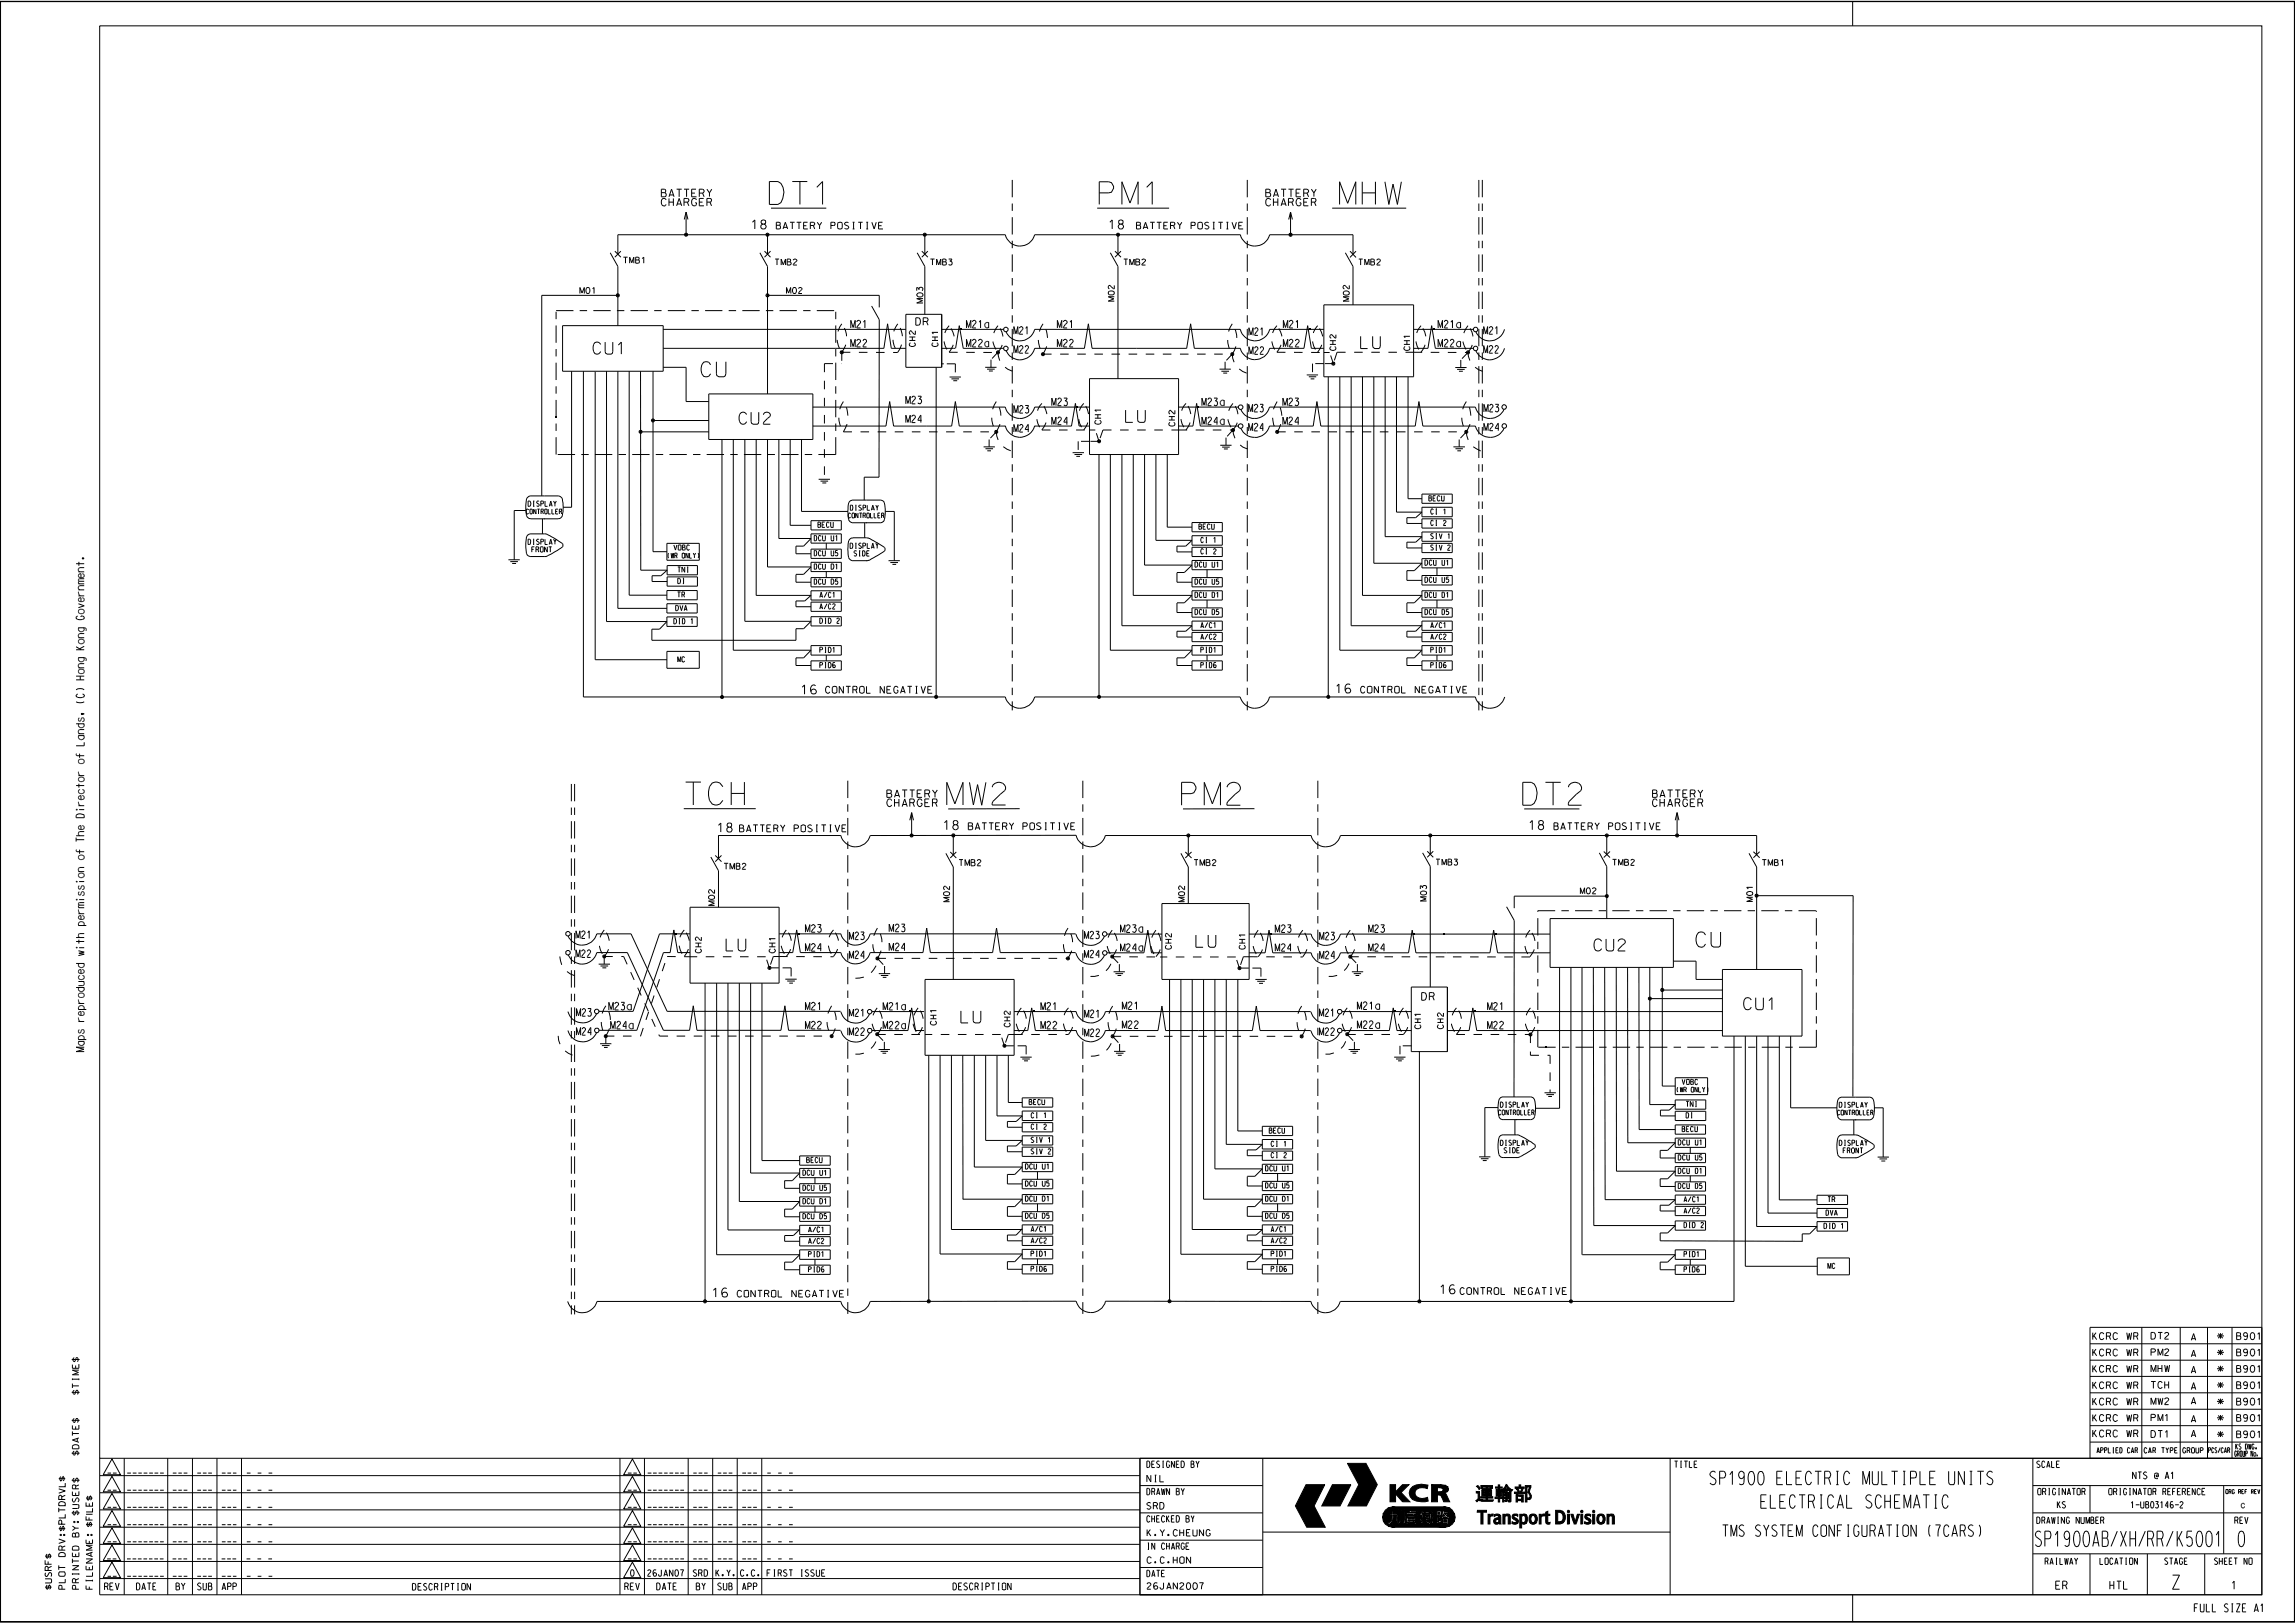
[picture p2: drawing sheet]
<svg xmlns="http://www.w3.org/2000/svg" width="420mm" height="297mm" viewBox="0 0 420 297" stroke-linecap="round" stroke-linejoin="round" font-family="sans-serif">
<defs><g id="words">
<g font-size="4.2">
<text x="140.8" y="37.4">DT1</text>
<text x="201.2" y="37.4">PM1</text>
<text x="245.1" y="37.4">MHW</text>
<text x="125.5" y="147.3">TCH</text>
<text x="173.3" y="147.3">MW2</text>
<text x="216.2" y="147.3">PM2</text>
<text x="278.7" y="147.3">DT2</text>
</g>
<g font-size="2.8">
<text x="128.3" y="69">CU</text>
<text x="310.4" y="173.3">CU</text>
<text x="372.5" y="283">SP1900AB</text>
<text x="388.1" y="283">XH</text>
<text x="393" y="283">RR</text>
<text x="398.4" y="283">K5001</text>
<text x="409.6" y="283">0</text>
</g>
<text font-size="2.6" x="397.6" y="290.8">Z</text>
<g font-size="2.5">
<text x="270" y="274.6">„B¿Ø‡¡</text>
<text x="270.3" y="278.9">Transport Division</text>
</g>
<g font-size="2.4">
<text x="312.9" y="271.7">SP1900 ELECTRIC MULTIPLE UNITS</text>
<text x="322.2" y="276">ELECTRICAL SCHEMATIC</text>
</g>
<g font-size="2.2">
<text x="108.5" y="64.8">CU1</text>
<text x="249" y="63.8">LU</text>
<text x="135.3" y="77.6">CU2</text>
<text x="206" y="77.3">LU</text>
<text x="218.9" y="173.3">LU</text>
<text x="132.9" y="174">LU</text>
<text x="291.7" y="174">CU2</text>
<text x="319.1" y="184.8">CU1</text>
<text x="175.9" y="187.2">LU</text>
</g>
<text font-size="2.1" x="315.3" y="281.2">TMS SYSTEM CONFIGURATION (7CARS)</text>
<g font-size="1.7">
<text x="137.6" y="41.9">18</text>
<text x="203" y="41.9">18</text>
<text x="146.7" y="127">16</text>
<text x="244.5" y="126.8">16</text>
<text x="131.3" y="152.3">18</text>
<text x="172.7" y="151.8">18</text>
<text x="279.9" y="151.8">18</text>
<text x="130.4" y="237.4">16</text>
<text x="263.6" y="236.8">16</text>
</g>
<g font-size="1.5">
<text x="376.2" y="290.8">ER</text>
<text x="386.1" y="290.8">HTL</text>
<text x="408.4" y="290.8">1</text>
<text x="401.6" y="295">FULL SIZE A1</text>
</g>
<g font-size="1.4">
<text x="121" y="37.7">CHARGER</text>
<text x="121" y="36">BATTERY</text>
<text x="231.7" y="37.7">CHARGER</text>
<text x="231.7" y="36">BATTERY</text>
<text x="167.6" y="59.5">DR</text>
<text x="155.7" y="60">M21</text>
<text x="155.7" y="63.5">M22</text>
<text x="176.9" y="63.5">M22a</text>
<text x="176.9" y="60">M21a</text>
<text x="185.5" y="64.6">M22</text>
<text x="185.5" y="61.2">M21</text>
<text x="193.5" y="60">M21</text>
<text x="193.5" y="63.5">M22</text>
<text x="228.6" y="64.8">M22</text>
<text x="228.6" y="61.4">M21</text>
<text x="234.9" y="60">M21</text>
<text x="234.9" y="63.5">M22</text>
<text x="263.2" y="60">M21a</text>
<text x="263.2" y="63.5">M22a</text>
<text x="271.5" y="64.6">M22</text>
<text x="271.5" y="61.2">M21</text>
<text x="165.8" y="77.4">M24</text>
<text x="165.8" y="73.9">M23</text>
<text x="185.6" y="75.6">M23</text>
<text x="192.5" y="77.7">M24</text>
<text x="192.5" y="74.2">M23</text>
<text x="220" y="77.7">M24a</text>
<text x="220" y="74.2">M23a</text>
<text x="228.5" y="75.4">M23</text>
<text x="234.8" y="77.7">M24</text>
<text x="234.8" y="74.2">M23</text>
<text x="271.6" y="75.4">M23</text>
<text x="185.6" y="79.1">M24</text>
<text x="228.5" y="78.8">M24</text>
<text x="271.6" y="78.8">M24</text>
<text x="162.3" y="147.6">CHARGER</text>
<text x="162.3" y="145.9">BATTERY</text>
<text x="302.4" y="145.9">BATTERY</text>
<text x="302.4" y="147.6">CHARGER</text>
<text x="105.4" y="171.7">M21</text>
<text x="147.4" y="170.6">M23</text>
<text x="155.5" y="171.9">M23</text>
<text x="162.7" y="174">M24</text>
<text x="162.7" y="170.5">M23</text>
<text x="198.5" y="171.8">M23</text>
<text x="205.1" y="170.6">M23a</text>
<text x="233.4" y="170.6">M23</text>
<text x="241.5" y="172">M23</text>
<text x="250.5" y="170.6">M23</text>
<text x="105.4" y="175.2">M22</text>
<text x="147.4" y="174.1">M24</text>
<text x="155.5" y="175.4">M24</text>
<text x="198.5" y="175.3">M24</text>
<text x="205.1" y="174.1">M24a</text>
<text x="233.4" y="174.1">M24</text>
<text x="241.5" y="175.5">M24</text>
<text x="250.5" y="174.1">M24</text>
<text x="105.5" y="186">M23</text>
<text x="111.4" y="184.8">M23a</text>
<text x="147.4" y="184.8">M21</text>
<text x="161.6" y="184.8">M21a</text>
<text x="190.5" y="184.8">M21</text>
<text x="205.4" y="184.7">M21</text>
<text x="248.4" y="184.7">M21a</text>
<text x="260.2" y="183">DR</text>
<text x="272.2" y="184.8">M21</text>
<text x="105.5" y="189.4">M24</text>
<text x="111.8" y="188.3">M24a</text>
<text x="147.4" y="188.3">M22</text>
<text x="155.5" y="189.5">M22</text>
<text x="155.5" y="186">M21</text>
<text x="161.6" y="188.3">M22a</text>
<text x="190.5" y="188.3">M22</text>
<text x="198.5" y="189.7">M22</text>
<text x="198.5" y="186.2">M21</text>
<text x="205.4" y="188.2">M22</text>
<text x="241.5" y="189.5">M22</text>
<text x="241.5" y="186">M21</text>
<text x="248.4" y="188.2">M22a</text>
<text x="272.2" y="188.3">M22</text>
</g>
<g font-size="1.2">
<text x="142.1" y="41.9">BATTERY POSITIVE</text>
<text x="208" y="41.9">BATTERY POSITIVE</text>
<text x="151.1" y="126.8">CONTROL NEGATIVE</text>
<text x="249" y="126.8">CONTROL NEGATIVE</text>
<text x="135.3" y="152.2">BATTERY POSITIVE</text>
<text x="177.2" y="151.8">BATTERY POSITIVE</text>
<text x="284.4" y="151.8">BATTERY POSITIVE</text>
<text x="134.9" y="237.4">CONTROL NEGATIVE</text>
<text x="267.2" y="236.9">CONTROL NEGATIVE</text>
<text x="383" y="245.1">KCRC WR</text>
<text x="393.7" y="245.1">DT2</text>
<text x="401" y="245.3">A</text>
<text x="405.8" y="245.1">*</text>
<text x="409.3" y="245.1">B901</text>
<text x="383" y="251.1">KCRC WR</text>
<text x="383" y="248.1">KCRC WR</text>
<text x="393.7" y="251.1">MHW</text>
<text x="393.7" y="248.1">PM2</text>
<text x="401" y="251.3">A</text>
<text x="401" y="248.3">A</text>
<text x="405.8" y="251.1">*</text>
<text x="405.8" y="248.1">*</text>
<text x="409.3" y="251.1">B901</text>
<text x="409.3" y="248.1">B901</text>
<text x="383" y="254.1">KCRC WR</text>
<text x="383" y="257.1">KCRC WR</text>
<text x="393.7" y="257.1">MW2</text>
<text x="393.7" y="254.1">TCH</text>
<text x="401" y="257">A</text>
<text x="401" y="254.3">A</text>
<text x="405.8" y="257.1">*</text>
<text x="405.8" y="254.1">*</text>
<text x="409.3" y="257.1">B901</text>
<text x="409.3" y="254.1">B901</text>
<text x="383" y="260.1">KCRC WR</text>
<text x="383" y="263">KCRC WR</text>
<text x="393.7" y="260">PM1</text>
<text x="393.7" y="263">DT1</text>
<text x="401" y="263">A</text>
<text x="401" y="260.3">A</text>
<text x="405.8" y="263.1">*</text>
<text x="405.8" y="260.1">*</text>
<text x="409.3" y="263.1">B901</text>
<text x="409.3" y="260.1">B901</text>
<text x="19.7" y="269.6">__</text>
<text x="23.3" y="269.6">_______</text>
<text x="31.6" y="269.6">___</text>
<text x="36.1" y="269.6">___</text>
<text x="40.6" y="269.6">___</text>
<text x="45.2" y="269.6">_ _ _</text>
<text x="114.9" y="269.6">__</text>
<text x="118.5" y="269.6">_______</text>
<text x="126.8" y="269.6">___</text>
<text x="131.3" y="269.6">___</text>
<text x="135.8" y="269.6">___</text>
<text x="140.4" y="269.6">_ _ _</text>
<text x="19.7" y="272.7">__</text>
<text x="19.7" y="275.9">__</text>
<text x="23.3" y="272.7">_______</text>
<text x="23.3" y="275.9">_______</text>
<text x="31.6" y="272.7">___</text>
<text x="31.6" y="275.9">___</text>
<text x="36.1" y="272.7">___</text>
<text x="36.1" y="275.9">___</text>
<text x="40.6" y="272.7">___</text>
<text x="40.6" y="275.9">___</text>
<text x="45.2" y="272.7">_ _ _</text>
<text x="45.2" y="275.9">_ _ _</text>
<text x="114.9" y="275.9">__</text>
<text x="114.9" y="272.7">__</text>
<text x="118.5" y="275.9">_______</text>
<text x="118.5" y="272.7">_______</text>
<text x="126.8" y="275.9">___</text>
<text x="126.8" y="272.7">___</text>
<text x="131.3" y="275.9">___</text>
<text x="131.3" y="272.7">___</text>
<text x="135.8" y="275.9">___</text>
<text x="135.8" y="272.7">___</text>
<text x="140.4" y="275.9">_ _ _</text>
<text x="140.4" y="272.7">_ _ _</text>
<text x="209.9" y="271.2">NIL</text>
<text x="376.5" y="276">KS</text>
<text x="390" y="276">1-UB03146-2</text>
<text x="390.3" y="270.6">NTS @ A1</text>
<text x="410.2" y="276">c</text>
<text x="19.7" y="279">__</text>
<text x="23.3" y="279">_______</text>
<text x="31.6" y="279">___</text>
<text x="36.1" y="279">___</text>
<text x="40.6" y="279">___</text>
<text x="45.2" y="279">_ _ _</text>
<text x="114.9" y="279">__</text>
<text x="118.5" y="279">_______</text>
<text x="126.8" y="279">___</text>
<text x="131.3" y="279">___</text>
<text x="135.8" y="279">___</text>
<text x="140.4" y="279">_ _ _</text>
<text x="209.9" y="276.2">SRD</text>
<text x="209.9" y="281.1">K.Y.CHEUNG</text>
<text x="19.6" y="285.3">__</text>
<text x="19.7" y="282.2">__</text>
<text x="23.2" y="285.3">_______</text>
<text x="23.3" y="282.2">_______</text>
<text x="31.6" y="285.3">___</text>
<text x="31.6" y="282.2">___</text>
<text x="36.1" y="285.3">___</text>
<text x="36.1" y="282.2">___</text>
<text x="40.6" y="285.3">___</text>
<text x="40.6" y="282.2">___</text>
<text x="45.1" y="285.3">_ _ _</text>
<text x="45.2" y="282.2">_ _ _</text>
<text x="114.9" y="285.3">__</text>
<text x="114.9" y="282.2">__</text>
<text x="118.5" y="285.3">_______</text>
<text x="118.5" y="282.2">_______</text>
<text x="126.8" y="285.3">___</text>
<text x="126.8" y="282.2">___</text>
<text x="131.3" y="285.3">___</text>
<text x="131.3" y="282.2">___</text>
<text x="135.8" y="285.3">___</text>
<text x="135.8" y="282.2">___</text>
<text x="140.4" y="285.3">_ _ _</text>
<text x="140.4" y="282.2">_ _ _</text>
<text x="209.9" y="286.1">C.C.HON</text>
<text x="19.1" y="290.9">REV</text>
<text x="19.7" y="288.4">__</text>
<text x="23.3" y="288.4">_______</text>
<text x="25" y="290.9">DATE</text>
<text x="31.6" y="288.4">___</text>
<text x="32.2" y="290.9">BY</text>
<text x="36.1" y="288.4">___</text>
<text x="36.2" y="290.9">SUB</text>
<text x="40.6" y="288.4">___</text>
<text x="40.6" y="290.9">APP</text>
<text x="45.2" y="288.4">_ _ _</text>
<text x="75.5" y="291">DESCRIPTION</text>
<text x="114.3" y="290.9">REV</text>
<text x="115.4" y="288.4">0</text>
<text x="118.5" y="288.4">26JAN07</text>
<text x="120.2" y="290.9">DATE</text>
<text x="126.9" y="288.4">SRD</text>
<text x="127.4" y="290.9">BY</text>
<text x="131" y="288.4">K.Y.</text>
<text x="131.4" y="290.9">SUB</text>
<text x="135.5" y="288.4">C.C.</text>
<text x="135.9" y="290.9">APP</text>
<text x="140.4" y="288.4">FIRST ISSUE</text>
<text x="174.4" y="290.9">DESCRIPTION</text>
<text x="209.9" y="290.8">26JAN2007</text>
</g>
<g font-size="1.1">
<text x="106.1" y="53.7">M01</text>
<text x="114.1" y="48.2">TMB1</text>
<text x="141.8" y="48.5">TMB2</text>
<text x="143.9" y="53.7">M02</text>
<text x="170.3" y="48.5">TMB3</text>
<text x="205.6" y="48.5">TMB2</text>
<text x="248.6" y="48.5">TMB2</text>
<text x="132.5" y="159.1">TMB2</text>
<text x="175.5" y="158.4">TMB2</text>
<text x="218.5" y="158.4">TMB2</text>
<text x="262.8" y="158.3">TMB3</text>
<text x="295.1" y="158.4">TMB2</text>
<text x="322.5" y="158.4">TMB1</text>
<text x="289.2" y="163.6">M02</text>
</g>
<g font-size="1">
<text x="96.6" y="92.7">DISPLAY</text>
<text x="155.6" y="93.4">DISPLAY</text>
<text x="261.5" y="91.7">BECU</text>
<text x="261.8" y="94.1">CI 1</text>
<text x="96.6" y="99.6">DISPLAY</text>
<text x="97.3" y="101">FRONT</text>
<text x="123.3" y="100.7">VOBC</text>
<text x="149" y="98.9">DCU U1</text>
<text x="149" y="101.7">DCU U5</text>
<text x="149.7" y="96.5">BECU</text>
<text x="155.6" y="100.4">DISPLAY</text>
<text x="156.3" y="101.8">SIDE</text>
<text x="219.4" y="96.9">BECU</text>
<text x="219.7" y="99.3">CI 1</text>
<text x="219.7" y="101.4">CI 2</text>
<text x="261.8" y="98.6">SIV 1</text>
<text x="261.8" y="100.7">SIV 2</text>
<text x="261.8" y="96.2">CI 2</text>
<text x="124" y="104.7">TNI</text>
<text x="124" y="106.8">DI</text>
<text x="149" y="106.9">DCU D5</text>
<text x="149" y="104.2">DCU D1</text>
<text x="218.7" y="103.8">DCU U1</text>
<text x="218.7" y="106.9">DCU U5</text>
<text x="260.8" y="103.5">DCU U1</text>
<text x="260.8" y="106.6">DCU U5</text>
<text x="123.7" y="111.7">DVA</text>
<text x="124" y="109.3">TR</text>
<text x="150" y="109.4">A/C1</text>
<text x="150" y="111.4">A/C2</text>
<text x="218.7" y="109.4">DCU D1</text>
<text x="218.7" y="112.5">DCU D5</text>
<text x="260.8" y="112.5">DCU D5</text>
<text x="260.8" y="109.4">DCU D1</text>
<text x="123.3" y="114.2">DID 1</text>
<text x="150" y="114.1">DID 2</text>
<text x="150" y="119.4">PID1</text>
<text x="219.7" y="117">A/C2</text>
<text x="219.7" y="119.4">PID1</text>
<text x="219.7" y="114.9">A/C1</text>
<text x="261.8" y="117">A/C2</text>
<text x="261.8" y="119.4">PID1</text>
<text x="261.8" y="114.9">A/C1</text>
<text x="124" y="121.1">MC</text>
<text x="150" y="122.2">PID6</text>
<text x="219.7" y="122.2">PID6</text>
<text x="261.8" y="122.2">PID6</text>
<text x="188.4" y="202.2">BECU</text>
<text x="274.6" y="202.6">DISPLAY</text>
<text x="307.9" y="198.5">VOBC</text>
<text x="308.6" y="202.5">TNI</text>
<text x="336.6" y="202.7">DISPLAY</text>
<text x="188.7" y="206.7">CI 2</text>
<text x="188.7" y="204.6">CI 1</text>
<text x="188.7" y="209.1">SIV 1</text>
<text x="232.3" y="207.4">BECU</text>
<text x="232.6" y="209.8">CI 1</text>
<text x="274.6" y="209.6">DISPLAY</text>
<text x="307.1" y="209.5">DCU U1</text>
<text x="307.8" y="207.1">BECU</text>
<text x="308.6" y="204.6">DI</text>
<text x="336.6" y="209.6">DISPLAY</text>
<text x="146.9" y="215.1">DCU U1</text>
<text x="147.6" y="212.8">BECU</text>
<text x="187.7" y="213.9">DCU U1</text>
<text x="188.7" y="211.2">SIV 2</text>
<text x="231.6" y="214.3">DCU U1</text>
<text x="232.6" y="211.9">CI 2</text>
<text x="275.3" y="211">SIDE</text>
<text x="307.1" y="214.7">DCU D1</text>
<text x="307.1" y="212.3">DCU U5</text>
<text x="337.3" y="211">FRONT</text>
<text x="146.9" y="217.8">DCU U5</text>
<text x="146.9" y="220.3">DCU D1</text>
<text x="187.7" y="217.1">DCU U5</text>
<text x="187.7" y="219.8">DCU D1</text>
<text x="231.6" y="217.4">DCU U5</text>
<text x="231.6" y="219.8">DCU D1</text>
<text x="307.1" y="217.5">DCU D5</text>
<text x="308.2" y="219.9">A/C1</text>
<text x="334.5" y="220">TR</text>
<text x="146.9" y="223.1">DCU D5</text>
<text x="148" y="225.5">A/C1</text>
<text x="148" y="227.6">A/C2</text>
<text x="187.7" y="223">DCU D5</text>
<text x="188.7" y="225.4">A/C1</text>
<text x="188.7" y="227.5">A/C2</text>
<text x="231.6" y="223">DCU D5</text>
<text x="232.6" y="225.4">A/C1</text>
<text x="232.6" y="227.5">A/C2</text>
<text x="308.2" y="224.7">DID 2</text>
<text x="308.2" y="222">A/C2</text>
<text x="333.8" y="224.8">DID 1</text>
<text x="334.2" y="222.4">DVA</text>
<text x="148" y="230">PID1</text>
<text x="148" y="232.8">PID6</text>
<text x="188.7" y="232.7">PID6</text>
<text x="188.7" y="229.9">PID1</text>
<text x="232.6" y="232.7">PID6</text>
<text x="232.6" y="229.9">PID1</text>
<text x="308.2" y="232.8">PID6</text>
<text x="308.2" y="230">PID1</text>
<text x="334.5" y="232.1">MC</text>
<text x="383.7" y="265.9">APPLIED CAR</text>
<text x="392.4" y="265.9">CAR TYPE</text>
<text x="399.5" y="265.9">GROUP</text>
<text x="409" y="266.5">GROUP No.</text>
<text x="409.1" y="265.2">KS DWG.</text>
</g>
<g font-size=".9">
<text x="96.3" y="94">CONTROLLER</text>
<text x="155.3" y="94.8">CONTROLLER</text>
<text x="122.1" y="102.1">(WR ONLY)</text>
<text x="306.8" y="199.9">(WR ONLY)</text>
<text x="274.2" y="204">CONTROLLER</text>
<text x="336.3" y="204">CONTROLLER</text>
<text x="404.2" y="265.8">PCS/CAR</text>
</g>
</g></defs>
<path d="M.1 .3h419.8v296.4h-419.8z" fill="none" stroke="#000" stroke-width=".21"/>
<g fill="none" stroke="#000" stroke-width=".18">
<path d="M0 .2h419.9v296.6h-419.9zM18.2 4.7h395.7v262.2h-395.7zM339 .2v4.5M125.6 38.8v4.2M125.6 38.8l.3 1.4M125.6 38.8l-.4 1.4M141.1 38.1h10.1M200.8 38.1h13.2M236.2 38.8l-.4 1.4M236.2 38.8l.3 1.4M236.2 38.8v4.2M243.8 38.1h13.5"/>
<path d="M103 59.6h18.4v8.3h-18.4zM111.7 46.3l1.4 2.5v10.8M112.5 46l1.1 1.1M113.1 46.5v-3.5h70.9a2.78 2.78 0 0 0 2.7 2 2.78 2.78 0 0 0 2.7-2h37.6a2.78 2.78 0 0 0 2.7 2 2.78 2.78 0 0 0 2.7-2h15.2v3.6M113.1 54h-14v36.8M113.6 46l-1.1 1.1M139.1 46.3l1.4 2.5v23.3M139.9 46l1.1 1.1M140.3 42.9l.2-.1 .1 .2-.2 .1zM140.5 43v3.5M140.5 54h20.4v2.3M141 46l-1.1 1.1"/>
<path d="M159.5 56l1.4 2.5v28.8h-2.7v4.2M165.8 57.5h6.5v9.7h-6.5zM167.8 53.2v-.6l.2 .1 .2 .3a.35 .35 0 0 1 .5-.4 .35 .35 0 0 1 0 .6M167.9 46.3l1.3 2.5v8.7M168 53.6h.2a.52 .52 0 0 1 .7 .4 .61 .61 0 0 1-.6 .4 .61 .61 0 0 1-.5-.5zM168.7 46l1.1 1.1M168.9 54.6h-1.1l1 .4-1 .4h1.1M169.1 42.9l.2-.1 .1 .2-.2 .1zM169.2 43v3.5M169.8 46l-1.1 1.1M202.9 53.4l.4-.2a.46 .46 0 0 1 .6 .5 .61 .61 0 0 1-.6 .3 .61 .61 0 0 1-.5-.4zM203.2 46.3l1.4 2.5v20.5"/>
<path d="M203.9 52.2v.7l-.7-.6a.31 .31 0 0 0-.4 .2 .31 .31 0 0 0 .2 .4M203.9 54.3h-1.1l1 .4-1 .4h1.1M204 46l1.1 1.1M204.5 42.9l.2-.1 .1 .2-.2 .1zM204.6 43v3.5M205.1 46l-1.1 1.1M242.3 55.8h16.4v13.2h-16.4zM246 53.3l.3-.1a.52 .52 0 0 1 .6 .5 .58 .58 0 0 1-.6 .3 .58 .58 0 0 1-.5-.4zM246.2 46.3l1.4 2.5v7M246.9 52.2v.7l-.2-.1-.5-.5a.31 .31 0 0 0-.4 .2 .31 .31 0 0 0 .2 .4M246.9 54.3h-1.1l1 .4-1 .4h1.1M247.1 46l1.1 1.1"/>
<path d="M248.2 46l-1.1 1.1M104.6 67.9v24.9h-1.5M106.8 67.9v59.6h77.2a2.78 2.78 0 0 0 2.7 2.1 2.78 2.78 0 0 0 2.7-2.1h37.5a2.78 2.78 0 0 0 2.7 2.1 2.78 2.78 0 0 0 2.7-2.1h37.7a2.78 2.78 0 0 0 2.7 2.1 2.78 2.78 0 0 0 2.7-2.1M108.9 68v52.7h13.1M111 67.9v45.8h11l-1.3 1.4h-1.4v2.1h26.4v-2.1h1.4l1.3-1.4h-12.1v-33.3M113.1 67.9v43.4h8.9M115.1 67.9v41h6.9M117.1 78.9h.2v.3zM117.2 67.9l.1 36.4h4.8l-1.2 1.1h-1.6v1h2.8M117.2 79h12.5M119.5 67.9v33.1h2.5M119.5 77h10.2"/>
<path d="M121.4 63.7h40.4l.6-4.4 .7 4.4h2.7M121.4 60.3h44.4M121.4 67.2h4.2v6.3h4.1M129.7 72.1h19.1v8.3h-19.1zM148.8 74.5h35.2a2.78 2.78 0 0 0 2.7 2.1 2.78 2.78 0 0 0 2.7-2.1h10M148.8 78h13.3l.7-4.5 .7 4.5h10.7l.6-4.5 .8 4.5h8.4M166.4 62.3h1.1M166.4 61.7h1.1M166.6 62.7l-.2 .3a.56 .56 0 0 0 .6 .4 .56 .56 0 0 0 .5-.4l-.2-.3M167 61.7v.6M167.5 60.5v.7h-.2l-.5-.6a.31 .31 0 0 0-.4 .2 .31 .31 0 0 0 .2 .4M170.6 62.3h1.1"/>
<path d="M170.6 61.7h1.1M170.8 62.7l-.2 .3a.57 .57 0 0 0 .5 .4 .57 .57 0 0 0 .6-.4l-.3-.3M171.1 61.7v.6M171.3 67.2v60.3M171.7 60.8h-1.1l.2 .3M172.3 63.7h2.5M172.3 60.3h11.4M173.8 69h2.1M174.1 69.3h1.4M174.5 69.7h.7M174.9 63.7l.7-4.1 .7 4.1h7.4M180.3 67.2h2.1"/>
<path d="M180.6 67.6h1.4M181 67.9h.7M184 77.9a2.76 2.76 0 0 0 2.7 2.1 2.76 2.76 0 0 0 2.7-2.1M189.4 78h6.7l.7-4.2 .7 4.2h1.9M199.4 69.3h16.3v13.9h-16.3zM200.4 76.5h1.1M200.4 75.9h1.1M200.6 76.9l-.2 .2a.56 .56 0 0 0 .5 .6 .56 .56 0 0 0 .6-.4l-.2-.4M200.9 75.9v.6M201.5 75h-1.1l.3 .3M213.9 76.9h1.1M213.9 76.2h1.1"/>
<path d="M214.1 77.3l-.2 .2a.57 .57 0 0 0 .6 .5 .57 .57 0 0 0 .5-.5l-.2-.2M214.5 76.2v.7M215 75.1v.7l-.8-.7a.35 .35 0 0 0-.3 .3 .35 .35 0 0 0 .2 .4M215.7 78h2.6l.7-4.2 .7 4.2h6.9M215.7 74.5h10.9M223.2 67.6h2.1M223.5 67.9h1.4M223.9 68.3h.7M239.1 68.6h2.1M239.5 69h1.4M239.9 69.3h.6M242.3 60.3h-9.9a2.76 2.76 0 0 1-2.7 2.1 2.76 2.76 0 0 1-2.7-2.1h-37.6a2.77 2.77 0 0 1-2.5 2.1 2.77 2.77 0 0 1-2.8-1.7"/>
<path d="M242.3 63.7h-2.3l-.7-4.1-.7 4.1h-6.2a2.78 2.78 0 0 1-2.7 2.1 2.78 2.78 0 0 1-2.7-2.1h-8.4l-.7-4.4-.7 4.4h-17.3l-.7-4.4-.7 4.4h-9.1a2.77 2.77 0 0 1-2.5 2.2 2.77 2.77 0 0 1-2.8-1.7M243.1 69v58.5M243.4 63h1.1M243.4 62.3h1.1M243.6 63.4l-.2 .2a.51 .51 0 0 0 .5 .5 .51 .51 0 0 0 .5-.5l-.1-.2M243.9 62.3v.7M244.5 61.2v.7l-.7-.6a.31 .31 0 0 0-.4 .2 .31 .31 0 0 0 .2 .4M245.2 69v50h15l-1.4 1.4h-1.3v1.4h2.7M247.3 69v45.5h12.9M249.3 69v40h10.9l-1.4 1.3h-1.3M251.4 69v34.1h8.8l-1.4 1.3h-1.3v1.8h2.7M253.5 69v29.2h6.7l-1.1 1h-1.6v1.1h2.7"/>
<path d="M255.6 69v24.7h4.6l-1.1 1h-1.6v1.1h2.7M256.9 63h1.1M256.9 62.3h1.1M257.1 63.4l-.1 .2a.51 .51 0 0 0 .5 .5 .51 .51 0 0 0 .5-.5l-.2-.2M257.5 62.3v.7M257.7 69v22.3h2.5M258 61.5h-1.1l.3 .3M258.7 63.7h2.6l.7-4.1 .7 4.1h6.9M258.7 60.3h10.9M266.3 67.3h2.1M266.7 67.6h1.4M267 67.9h.7"/>
<path d="M275.3 78.3a2.78 2.78 0 0 1-2.8 1.7 2.78 2.78 0 0 1-2.5-2h-9.6l-.7-4.5-.7 4.5h-17.3l-.7-4.5-.7 4.5h-8a2.79 2.79 0 0 1-2.4 2 2.79 2.79 0 0 1-2.8-1.6M275.3 74.9a2.78 2.78 0 0 1-2.8 1.7 2.78 2.78 0 0 1-2.5-2.1h-37.7a2.79 2.79 0 0 1-2.4 2.1 2.79 2.79 0 0 1-2.8-1.7M275.3 60.3a2.77 2.77 0 0 1-2.4 2.1 2.77 2.77 0 0 1-2.8-1.7M275.3 63.7a2.77 2.77 0 0 1-2.4 2.2 2.77 2.77 0 0 1-2.8-1.7M96.2 93.4h-2.1v9M96.6 91l.4-.2h5.2a.9 .9 0 0 1 .8 .9v.4a4.3 4.3 0 0 1-.3 2.6l-.5 .2h-5.2a.81 .81 0 0 1-.7-.9 6.2 6.2 0 0 1 .2-2.9zM99.3 94.9v2.8M122 99.4h6v3.1h-6zM132.1 80.4v47.1M134.2 80.4v38.6h14.2l-1.3 1.4h-1.4v1.4h2.7M138.4 80.4v28.6h10l-1.1 1h-1.6v1h2.7M140.5 80.4v23.3h7.9l-1.3 1.4h-1.4"/>
<path d="M142.5 80.4v18.1h5.9l-1.3 1.4h-1.4v1.4h2.7M144.6 80.4v15.7h3.8M146.7 80.4v13.2h8.5M148.4 97.7h5.6v1.7h-5.6zM148.4 95.3h5.6v1.7h-5.6zM149.8 87.7h2.1M150.2 88h1.4M150.5 88.4h.7M155.4 91.8l.6-.3h5.1a.76 .76 0 0 1 .7 .5 5.6 5.6 0 0 1-.1 3.5l-.5 .2h-5.2a1.03 1.03 0 0 1-.8-1.3 5.3 5.3 0 0 1 .2-2.6zM158.2 95.7v2.7M162 93.6h1.7v9M180 81.8h2.1"/>
<path d="M180.3 82.1h1.4M180.7 82.5h.7M196.3 82.8h2.1M196.6 83.2h1.4M197 83.5h.7M201 80.7l.1-.1 .2 .2-.2 .1zM201.1 83.2v44.3M203.2 83.2v35.8h14.9l-1.4 1.4h-1.3v1.4h2.7M205.3 83.2v31.3h12.8l-1.1 1h-1.6v1.1h2.7M207.4 83.2v25.8h10.7l-1.4 1.3h-1.3M209.5 83.2v20.2h8.6l-1.4 1.4h-1.3M211.5 83.2v15.7h6.6l-1.1 1h-1.6v1.1h2.7"/>
<path d="M213.6 83.2v13.3h4.5M218.1 98h5.6v1.8h-5.6zM218.1 95.6h5.6v1.7h-5.6zM223.3 81.5h2.1M223.6 81.8h1.4M224 82.2h.7M260.2 94.9h5.6v1.7h-5.6zM260.2 92.8h5.6v1.8h-5.6zM260.2 99.4h5.6v1.7h-5.6zM260.2 90.4h5.6v1.7h-5.6zM260.2 97.4h5.6v1.6h-5.6zM266 81.8h2.1"/>
<path d="M266.4 82.1h1.3M266.7 82.5h.7M13.9 118.9h1.5M13.9 118.4l1 .5M13.9 103.2h1.5M14.2 112.7l-.3 .3a.97 .97 0 0 0 1.5 .1v-.2l-.3-.2h-.3v.2M14.4 108.3v.5l.3 .2M14.4 117.2a.53 .53 0 0 1 .6-.3 .53 .53 0 0 1 .3 .7l-.2 .2h-.4l-.3-.3zM14.4 114.9h1.1l.3 .2-.1 .3M14.4 116.7h1M14.4 110.5l1 .4-1 .3M14.4 109h1"/>
<path d="M14.4 107.9h1M14.4 106.8h1M14.4 106.7h.1M14.4 106.7l.1 .1M14.4 104.6h1M14.4 111.7l.3-.2h.5l.2 .2v.3l-.3 .3h-.5l-.2-.3zM14.4 102.8v.7M14.4 105.9v.4l.1 .1M14.4 105.9h.1M14.4 106.4h.1M14.5 114.9l-.1 .1a.51 .51 0 0 0 .5 .6 .51 .51 0 0 0 .4-.7M14.5 106.4l-.1 .1v.2"/>
<path d="M14.5 106.4h.9M15.1 102.1h.1l.1 .1-.2 .1zM15.1 105a.36 .36 0 0 1 .3 .3 .36 .36 0 0 1-.2 .4 .48 .48 0 0 1-.6 0 .48 .48 0 0 1-.2-.6l.4-.1v.7M15.1 109.4l.3 .1v.3a.58 .58 0 0 1-.6 .3 .58 .58 0 0 1-.4-.4l.2-.3h.2v.7M15.1 102.1l.1 .1zM15.4 118.3l-.8 .4M15.4 115.9l-1 .1v.5l.2 .2M15.4 107.2h-.8a.39 .39 0 0 0-.3 .4 .39 .39 0 0 0 .3 .3M15.4 105.9h-.9M15.4 103.9h-.8a.39 .39 0 0 0-.3 .4 .39 .39 0 0 0 .3 .3M93 102.4h2.1M93.4 102.8h1.4"/>
<path d="M93.7 103.1h.7M99.7 101.8a8.7 8.7 0 0 0 3.3-1.9v-.3a8.2 8.2 0 0 0-3.3-1.9h-2.7a.82 .82 0 0 0-.7 .9 6.3 6.3 0 0 0 .2 2.9l.5 .3h2.7M122 119.2h6v3.1h-6zM122 108.1h5.6v1.7h-5.6zM122 110.5h5.6v1.7h-5.6zM122 112.9h5.6v1.7h-5.6zM122.1 103.5h5.5v1.7h-5.5zM122.1 105.6h5.5v1.7h-5.5zM124 108.3h.5M124 106.8v-1h.3l.2 .3v.4l-.2 .3M124.2 108.3v1M125 105.8h.2"/>
<path d="M125.1 108.8h.1v-.4l-.4-.1v1M125.1 105.8v1M145.7 105.1v1.4h2.7M148.4 112.9h5.6v1.6h-5.6zM148.4 105.7h5.6v1.7h-5.6zM148.4 108.1h5.6v1.7h-5.6zM148.4 110.2h5.6v1.7h-5.6zM148.4 100.5h5.6v1.7h-5.6zM148.4 102.9h5.6v1.7h-5.6zM148.4 118.1h5.6v1.8h-5.6zM158.6 102.6h.1a11.3 11.3 0 0 0 3.3-1.9v-.3a3.1 3.1 0 0 0-1.8-1.2l-1.3-.7h-2.9a1.01 1.01 0 0 0-.8 1.2 4.3 4.3 0 0 0 .3 2.7l.5 .2h2.7M162.6 102.6h2.1"/>
<path d="M162.9 102.9h1.4M163.3 103.3h.7M215.4 104.8v1.7h2.7M215.4 110.4v1.7h2.7M218.1 100.2h5.6v1.6h-5.6zM218.1 105.7h5.6v1.7h-5.6zM218.1 108.1h5.6v1.7h-5.6zM218.1 118.1h5.6v1.8h-5.6zM218.1 111.2h5.6v1.7h-5.6zM218.1 102.6h5.6v1.7h-5.6zM218.1 115.7h5.6v1.7h-5.6zM218.1 113.7h5.6v1.6h-5.6z"/>
<path d="M257.5 110.4v1.7h2.7M260.2 108.1h5.6v1.7h-5.6zM260.2 118.1h5.6v1.8h-5.6zM260.2 111.2h5.6v1.7h-5.6zM260.2 115.7h5.6v1.7h-5.6zM260.2 113.7h5.6v1.6h-5.6zM260.2 114.4l-1.1 1.1h-1.6v1.1h2.7M260.2 102.2h5.6v1.7h-5.6zM260.2 105.3h5.6v1.8h-5.6zM13.9 128.4l.7 .2 .8-.2M13.9 126.2l.7-.2 .5 .1 .3 .1M13.9 132.5h1.5"/>
<path d="M13.9 124.4h1.5M13.9 123.7h1.5M14 137.9l-.1 .2 .2 .2h1.3M14.2 127l-.3 .3a.94 .94 0 0 0 1.6 0l-.4-.3M14.4 134.6h1M14.4 134.3h1M14.4 122.2h1M14.4 120.3l1.2 .1 .2 .2-.1 .3M14.4 139.1l.3-.2 .5 .1 .2 .2v.3l-.3 .2h-.5l-.2-.2zM14.4 122.6a.52 .52 0 0 1 .7-.1 .52 .52 0 0 1 .2 .6l-.2 .2-.5-.1-.2-.2zM14.5 120.3a.49 .49 0 0 0 .4 .8 .49 .49 0 0 0 .4-.8M14.5 132.5a.48 .48 0 0 0 .4 .7 .48 .48 0 0 0 .4-.7"/>
<path d="M14.5 134.6a.5 .5 0 0 0 .1 .7 .5 .5 0 0 0 .6-.1l.2-.1-.1-.5M14.5 131.3l-.1 .2 .1 .5 .3-.1 .1-.5h.4l.1 .4-.1 .2h-.2M14.6 137.9v.8M14.7 123.7v.7M14.9 130.6l.5 .1-.4 .1zM15 130.7l.1-.1-.1 .1M15.4 135.8v.7h-1.5M15.4 133.5h-.8a.39 .39 0 0 0-.3 .4 .39 .39 0 0 0 .3 .4M15.4 121.4h-.8a.39 .39 0 0 0-.3 .4 .39 .39 0 0 0 .3 .4M132 127.5l.2-.1 .1 .1-.2 .2zM148.4 120.9h5.6v1.7h-5.6zM201 127.5l.1-.1 .2 .1-.2 .2z"/>
<path d="M218.1 120.9h5.6v1.7h-5.6zM243 127.5l.1-.1 .1 .1-.2 .2zM260.2 120.9h5.6v1.7h-5.6zM13.9 149.2a1.07 1.07 0 0 1 1.5 0v.4h-1.5zM13.9 153.3v.7M13.9 153.7h1.5M13.9 152.9h1.5M13.9 143.8h1.5M14 148.1v.1h.1M14 148.1l.1 .1M14 148.1h.1M14 155.5l-.1 .1 .2 .3h1.3"/>
<path d="M14.1 148.2h.1M14.4 141.2a.61 .61 0 0 0 .3 .7M14.4 146.7v.5l.3 .2M14.4 159.5h1M14.4 147.4h1M14.4 141.9h1M14.4 142.4a.53 .53 0 0 1 .7-.2 .53 .53 0 0 1 .2 .7l-.2 .1h-.5l-.2-.2zM14.4 143.4v.7M14.4 156.6a.52 .52 0 0 1 .7-.1 .52 .52 0 0 1 .2 .7l-.2 .1h-.5l-.2-.3zM14.5 148.2h.9M14.6 155.5v.7M14.6 144.5l-.2 .2a.57 .57 0 0 0 .4 .5 .57 .57 0 0 0 .6-.2v-.4l-.3-.1"/>
<path d="M15.1 145.6a.39 .39 0 0 1 .3 .4 .39 .39 0 0 1-.5 .3 .43 .43 0 0 1-.4-.1 .43 .43 0 0 1-.1-.5l.4-.1v.7M15.1 151.1l.3 .1v.3a.58 .58 0 0 1-.6 .3 .58 .58 0 0 1-.4-.4l.2-.3h.2v.7M15.2 142.9h.1M15.4 152.2h-.8a.41 .41 0 0 0-.3 .4 .41 .41 0 0 0 .3 .3M15.4 158.7l-1 .1v.5l.2 .2M125.1 148h13.2M130.1 156.8l1.4 2.5v6.7M130.9 156.5l1.1 1.2M131.5 152.9v4.2M132 156.5l-1.1 1.2M166.8 148.7v4.2M166.8 148.7l.4 1.4"/>
<path d="M166.8 148.7l-.3 1.4M173.1 156.2l1.4 2.5v20.5M173.9 155.9l1.1 1.1M174.5 152.9v3.6M175 155.9l-1.1 1.1M186.6 148h-13.1M202.3 152.9a2.76 2.76 0 0 1-2.7 2.1 2.76 2.76 0 0 1-2.7-2.1h-37.6a2.78 2.78 0 0 1-2.7 2.1 2.78 2.78 0 0 1-2.7-2.1h-22.4M202.3 152.9h37.6a2.78 2.78 0 0 0 2.7 2.1 2.78 2.78 0 0 0 2.7-2.1h76.2v3.5M216.1 156.2l1.4 2.5v6.6M216.9 155.9l1.2 1.1M217.5 152.9v3.6M218.1 155.9l-1.2 1.1"/>
<path d="M229.6 148h-13.1M260.3 156.1l1.4 2.4v22.1M261.2 155.8l1.1 1.1M261.7 152.9v3.4M262.3 155.8l-1.1 1.1M278.9 148h10.2M292.7 156.1l1.3 2.5v9.5M293.5 155.8l1.1 1.1M294 152.9v3.5M294.6 155.8l-1.1 1.1M306.9 148.7v4.2M306.9 148.7l.4 1.4"/>
<path d="M306.9 148.7l-.3 1.4M320.1 156.2l1.4 2.5v18.7M320.9 155.9l1.1 1.1M322 155.9l-1.1 1.1M419.9 148.5v148.3M13.9 164.6l.2-.1v.2zM13.9 176.3h1.5M13.9 172.3h1.5M13.9 171.6h1.5M14 161.3l.1 .1h-.1zM14 173.3l.1 .2h-.1zM14 173.4h.1"/>
<path d="M14 164.6h.1M14.1 161.4h.1M14.4 160a.53 .53 0 0 1 .6-.3 .53 .53 0 0 1 .3 .7l-.2 .2h-.4l-.3-.3zM14.4 166.4v.6l.3 .2M14.4 171.3v.1M14.4 179.6h1M14.4 174l1 .2-1 .2 1 .2-1 .3M14.4 169.4h1.4M14.4 167.2h1M14.4 166.1h1M14.4 165.5h.1M14.4 165.5l.1 .1"/>
<path d="M14.4 166h.1M14.4 166l.1 .1M14.4 171.9v.8M14.4 165.2v.3M14.4 165.7v.3M14.4 169.4a.51 .51 0 0 1 .1-.6 .51 .51 0 0 1 .7-.1l.2 .2-.1 .5M14.4 165.2h.1M14.4 165.7h.1M14.5 176.3a.52 .52 0 0 0 .2 .7 .52 .52 0 0 0 .7-.2l-.1-.5M14.5 173.4h.9M14.5 164.6h.9M14.5 161.3h.9"/>
<path d="M14.5 162.1l-.1 .1 .1 .5 .3-.1 .1-.5h.3l.2 .1-.1 .5-.2 .1M14.5 163.2l-.1 .1v.4l.2 .1 .2-.1 .1-.5 .2-.1 .3 .2-.1 .5-.2 .1M14.5 165.6h.9M14.5 165.6v.1M14.6 178.5l-.1 .1a.46 .46 0 0 0 0 .5 .46 .46 0 0 0 .6 .1l.3-.2v-.3l-.3-.2M15.1 167.5l.3 .2v.3a.58 .58 0 0 1-.6 .3 .58 .58 0 0 1-.4-.5v-.2l.4-.1v.8M15.1 177.4a.36 .36 0 0 1 .3 .3 .36 .36 0 0 1-.2 .4 .48 .48 0 0 1-.6 0 .48 .48 0 0 1-.2-.6l.4-.1v.8M15.2 179.6l.2 .3-.1 .4-.9 .1M15.4 170.8h-.9l-.2 .4 .3 .4M15.4 165.2h-.9M104 171.3a2.78 2.78 0 0 0 2.7 1.7 2.78 2.78 0 0 0 2.5-2.1h6.3l6.6 14.2h31.7M104 174.7a2.77 2.77 0 0 0 2.7 1.7 2.77 2.77 0 0 0 2.5-2.1h5.6l6.6 14.2h4.8l.7-4.4 .7 4.4h15.3l.7-4.4 .7 4.4h9.5"/>
<path d="M109.6 176.4h2M109.9 176.8h1.4M110.2 177.1h.8M126.3 174.3h-2.3l-.7-4.1-.7 4.1h-1.2l-4.9 14.2h-6.9M126.3 170.9h-5.6l-4.8 14.2h-6.3M126.3 166h16.3v13.9h-16.3zM127.3 173.3h1.1M127.3 172.6h1.1M127.5 173.6l-.2 .2a.51 .51 0 0 0 .5 .6 .51 .51 0 0 0 .5-.6l-.2-.2M127.8 172.6v.7M128.4 171.5v.6l-.7-.6a.32 .32 0 0 0-.5 .2 .32 .32 0 0 0 .3 .4M129 179.9v58.3"/>
<path d="M129.7 164a.55 .55 0 0 1 .7-.2 .55 .55 0 0 1 .3 .6l-.4 .2a.46 .46 0 0 1-.6-.4zM130.8 162.8v.7l-.7-.7a.33 .33 0 0 0-.4 .3 .33 .33 0 0 0 .2 .4M130.8 164.9h-1.1l1 .4-1 .4h1.1M131.1 179.9v49.7h15.2l-1.3 1.4h-1.4v1.4h2.7M133.2 179.9v45.2h13.1M135.3 179.9v40h11l-1.3 1.4h-1.4v1.4h2.7M137.4 179.9v34.8h8.9l-1.3 1.4h-1.4v1.4h2.7M139.4 179.9v32.5h6.9M140.8 173.3h1.1M140.8 172.6h1.1M141 173.6l-.2 .2a.53 .53 0 0 0 .5 .6 .53 .53 0 0 0 .6-.6l-.3-.2M141.3 172.6v.7"/>
<path d="M141.9 171.8h-1.1l.3 .2M142.6 174.3h2.5l.7-4.1 .7 4.1h7.4a2.78 2.78 0 0 0 2.7 2.1 2.78 2.78 0 0 0 2.7-2.1h9.6l.7-4.5 .7 4.5h11.4l.7-4.5 .6 4.5h13.8M142.6 170.9h11.3a2.78 2.78 0 0 0 2.7 2.1 2.78 2.78 0 0 0 2.7-2.1h37.5M143.7 179.2h2.1M144.1 179.5h1.4M144.4 179.9h.7M160.8 178.2h2.1M161.2 178.5h1.4M161.5 178.8h.7M169.3 179.2h16.3v13.9h-16.3zM172.7 163.4l.4-.2a.46 .46 0 0 1 .7 .4 .6 .6 0 0 1-.6 .3 .6 .6 0 0 1-.5-.4zM173.8 162.2v.6l-.8-.6a.33 .33 0 0 0-.3 .3 .33 .33 0 0 0 .2 .3"/>
<path d="M173.8 164.2h-1.1l1 .4-1 .4h1.1M196.9 170.9a2.78 2.78 0 0 0 2.5 2.1 2.78 2.78 0 0 0 2.7-1.7M196.9 174.4a2.78 2.78 0 0 0 2.5 2.1 2.78 2.78 0 0 0 2.7-1.7M202.6 174.4h6.7l.8-4.2 .6 4.2h1.9M202.6 170.9h10M203.8 177.8h2.1M204.1 178.2h1.4M204.5 178.5h.7M212.6 165.3h16v13.9h-16zM213.3 172.6h1.1M213.3 171.9h1.1M213.5 173l-.2 .3a.57 .57 0 0 0 .5 .4 .57 .57 0 0 0 .6-.4l-.2-.3"/>
<path d="M213.8 171.9v.7M214 179.2v58.9M214.4 170.8v.7l-.7-.7a.33 .33 0 0 0-.4 .3 .33 .33 0 0 0 .2 .4M215.7 163.4l.5-.2a.47 .47 0 0 1 .6 .4 .59 .59 0 0 1-.6 .3 .59 .59 0 0 1-.5-.4zM216.1 179.2v50.3h14.9l-1.3 1.4h-1.4v1.4h2.7M216.8 162.1v.7a.88 .88 0 0 1-.7-.6 .33 .33 0 0 0-.4 .2 .33 .33 0 0 0 .2 .4M216.8 164.2h-1.1l1 .4-1 .4h1.1M218.2 179.2v45.8h12.8l-1.1 1h-1.6M220.3 179.2v40.2h10.7l-1.3 1.4h-1.4M222.3 179.2v34.7h8.7l-1.3 1.4h-1.4M224.4 179.2v30.2h6.6l-1.1 1h-1.6v1.1h2.7M226.5 179.2v27.8h4.5"/>
<path d="M226.8 172.6h1.1M226.8 171.9h1.1M227 173l-.2 .3a.57 .57 0 0 0 .5 .4 .57 .57 0 0 0 .6-.4l-.2-.3M227.3 171.9v.7M227.9 171.1h-1.1l.3 .3M228.6 174.4h2.9l.7-4.2 .7 4.2h7a2.78 2.78 0 0 0 2.7 2 2.78 2.78 0 0 0 2.7-2h12.5l.6-4.2 .7 4.2h13.6l.6-4.2 .8 4.2h9.6M228.6 170.9h11.3a2.78 2.78 0 0 0 2.7 2.1 2.78 2.78 0 0 0 2.7-2.1h38.4M229.7 179.2h2.1M230.1 179.6h1.4M230.4 179.9h.7M247.4 177.8h2.1M247.7 178.2h1.4"/>
<path d="M248.1 178.5h.7M259.9 162.7v-.6l.3 .1 .1 .3a.35 .35 0 0 1 .5-.4 .35 .35 0 0 1 .1 .6M260 163.2a.56 .56 0 0 1 .7-.2 .56 .56 0 0 1 .3 .6l-.4 .2a.42 .42 0 0 1-.5-.1 .42 .42 0 0 1-.1-.5zM261.1 164.1h-1.2l1.1 .4-1.1 .4h1.2M275.7 165.9l1.4 2.5v32.3M283.7 168.1h22.5v8.9h-22.5zM285.4 177.1v25.7h-4.4M287.5 177v61.2M289.5 177v52.6M291.6 177l.1 47.3h14.9l-1.4 1.3h-1.4v1.5l26 .1M293.7 177l.1 42.5h12.8l-1.2 1h-1.6v1.1h2.8M294 164h-16.9v2.2"/>
<path d="M295.8 177v37.3h10.8l-1.4 1.4h-1.4v1.4h2.8M297.9 177v32.1h8.7l-1.4 1.4h-1.4v1.4h2.8M299.9 177l.1 29.7h6.6M301.9 177v25.1h4.7l-1.1 1h-1.6v1.1h2.7M304.2 177v21.7h2.4M306.2 175.9h4.2v3.3h4.8M315.2 177.4h14.6v12.2h-14.6zM319.7 163.3l.4-.2a.46 .46 0 0 1 .7 .5 .61 .61 0 0 1-.6 .3 .61 .61 0 0 1-.5-.4zM320.8 164.2h-1.1l1 .4-1 .4h1.1M320.8 162.4h-1.1l.3 .3M321.5 163.9h17.6v36.7M13.9 180.7h1.5"/>
<path d="M14.4 190.6h1M14.4 182.9a.61 .61 0 0 0 .3 .7M14.4 186.2a.61 .61 0 0 0 .3 .7M14.4 190.2h1.4M14.4 186.9h1M14.4 184.7h1.4M14.4 183.6h1M14.4 181.9l.3-.2 .5 .1 .2 .2v.3l-.3 .2h-.5l-.2-.2zM14.4 184.7a.51 .51 0 0 1 .1-.6 .51 .51 0 0 1 .7 0l.2 .2-.1 .4M14.4 190.2v-.4l.1-.2 .4-.1a.49 .49 0 0 1 .4 .7M14.5 190.6a.5 .5 0 0 0 .1 .6 .5 .5 0 0 0 .6 0l.2-.2-.1-.4M14.5 180.7l-.1 .4 .5 .4 .5-.3-.1-.5"/>
<path d="M14.5 188.4l-.1 .2 .1 .5 .3-.2 .1-.4 .3-.1 .2 .1-.1 .6h-.2M15.1 185.1a.38 .38 0 0 1 .3 .4 .38 .38 0 0 1-.3 .3h-.4l-.3-.2v-.4l.4-.1v.7M15.4 191.6h-1.5l1.5 .4-1.5 .4h1.5M103.9 185.1a2.78 2.78 0 0 0 2.5 2.1 2.78 2.78 0 0 0 2.8-1.7M103.9 188.6a2.78 2.78 0 0 0 2.5 2.1 2.78 2.78 0 0 0 2.8-1.7M109.8 191h2.1M110.2 191.3h1.3M110.5 191.7h.7M110.8 189.5l.2 .2h-.2zM152.1 189.6l.2-.1 .1 .1-.3 .1zM153.9 185.2a2.78 2.78 0 0 0 2.5 2 2.78 2.78 0 0 0 2.7-1.7M153.9 188.6a2.78 2.78 0 0 0 2.5 2.1 2.78 2.78 0 0 0 2.7-1.7"/>
<path d="M159.6 185.1h9.5M159.6 188.6h6.6l.6-4.2 .8 4.2h1.5M160.8 192.1h2.1M161.2 192.4h1.3M161.5 192.7h.7M170 193.1v45M170.3 186.4h1.1M170.3 185.8h1.1M170.5 186.8l-.2 .2a.52 .52 0 0 0 .5 .6 .52 .52 0 0 0 .5-.6l-.1-.2M170.8 185.8v.6M171.4 184.9h-1.1l.2 .3M172 193.1v36.4h15.1l-1.4 1.4h-1.3v1.4h2.7"/>
<path d="M174.1 193.1v31.9h13M176.2 193.1v26.3M178.3 193.1v20.5h8.8l-1.4 1.3h-1.3v1.8h2.7M180.4 193.1v15.6h6.7l-1.1 1h-1.6v1.1h2.7M182.5 193.1v11.1h4.6l-1.1 1h-1.6v1.1h2.7M183.7 191.3h.2l.1 .1-.2 .1zM183.8 186.8h1.1M183.8 186.1h1.1M184 187.2l-.2 .2a.51 .51 0 0 0 .5 .5 .51 .51 0 0 0 .5-.5l-.1-.2M184.3 186.1v.7M184.5 193.1v8.7h2.6M184.9 185v.7l-.7-.6a.31 .31 0 0 0-.4 .2 .31 .31 0 0 0 .2 .4"/>
<path d="M185.6 185.1h11.3a2.78 2.78 0 0 0 2.7 2.1 2.78 2.78 0 0 0 2.7-2.1h37.6M185.6 188.6h2.5l.7-4.2 .7 4.2h7.4M186.7 193.5h2.1M187.1 193.8h1.4M187.4 194.1h.7M196.9 188.5a2.77 2.77 0 0 0 2.7 2.2 2.77 2.77 0 0 0 2.7-2.2M202.3 188.6h9.6l.7-4.5 .7 4.5h15.9l.7-4.5 .7 4.5h9.3M203.9 192.4h2.1M204.2 192.7h1.4M204.6 193.1h.7M239.9 185.2a2.78 2.78 0 0 0 2.5 2 2.78 2.78 0 0 0 2.8-1.7M239.9 188.6a2.78 2.78 0 0 0 2.5 2.1 2.78 2.78 0 0 0 2.8-1.7"/>
<path d="M245.6 185.1h12.7M245.6 188.6h8.7l.7-4.2 .7 4.2h2.6M246.8 192.1h2.1M247.1 192.4h1.4M247.5 192.7h.7M255.1 193.5h2.1M255.5 193.8h1.4M255.9 194.1h.6M258.3 180.6h6.6v11.8h-6.6zM258.9 187.1h1.1M258.9 186.5h1.1M259.1 187.5l-.1 .2a.52 .52 0 0 0 .5 .6 .52 .52 0 0 0 .5-.6l-.2-.2"/>
<path d="M259.5 186.5v.6M259.8 192.4v45.8M260 185.6h-1.1l.3 .3M263.1 187.1h1.1M263.1 186.5h1.1M263.3 187.5l-.2 .2a.52 .52 0 0 0 .5 .6 .52 .52 0 0 0 .5-.6l-.2-.2M263.6 186.5v.6M264.2 185.4v.6l-.7-.6a.31 .31 0 0 0-.5 .2 .31 .31 0 0 0 .3 .4M264.9 185.1h50.4M264.9 188.6h4l.6-4.2 .8 4.2h45M282.7 200h2M301.8 182.7l.2-.1v.3z"/>
<path d="M301.9 182.7h13.3M304.2 181.2h11.1M306.6 197.2h5.9v3.1h-5.9zM317.3 189.6v48.6h-72a2.78 2.78 0 0 1-2.7 2 2.78 2.78 0 0 1-2.7-2l-37.6-.1a2.78 2.78 0 0 1-2.7 2.1 2.78 2.78 0 0 1-2.7-2.1l-37.6 .1a2.78 2.78 0 0 1-2.7 2 2.78 2.78 0 0 1-2.7-2h-44.6a2.78 2.78 0 0 1-2.7 2 2.78 2.78 0 0 1-2.7-2M319.4 189.6v42.1h13.2M321.5 189.6v34.8h11l-1.3 1.4h-1.4v1.4M323.6 189.6v32.4h8.9M325.6 189.6v30h6.9M327.7 189.6v13.1h8.5M146.3 211.5h5.6v1.7h-5.6zM146.3 213.8h5.6v1.7h-5.6zM146.3 216.6h5.6v1.7h-5.6z"/>
<path d="M146.3 219h5.6v1.7h-5.6zM176.2 219.4h10.9l-1.4 1.4h-1.3M187.1 200.9h5.6v1.7h-5.6zM187.1 203.3h5.6v1.8h-5.6zM187.1 205.4h5.6v1.7h-5.6zM187.1 207.8h5.6v1.7h-5.6zM187.1 209.9h5.6v1.7h-5.6zM187.1 212.7h5.6v1.7h-5.6zM187.1 215.8h5.6v1.7h-5.6zM187.1 218.6h5.6v1.7h-5.6zM228.3 215.3v1.7h2.7M231 218.6h5.6v1.7h-5.6z"/>
<path d="M231 206.1h5.6v1.7h-5.6zM231 208.5h5.6v1.8h-5.6zM231 210.6h5.6v1.7h-5.6zM231 213.1h5.6v1.6h-5.6zM231 216.2h5.6v1.7h-5.6zM270.7 211.7h2.1M271 212h1.4M271.4 212.4h.7M274.2 202.7h-2.5v9M274.5 200.9l.5-.2h5.1a1.01 1.01 0 0 1 .9 1.3 3.4 3.4 0 0 1-.5 2.8l-.3 .1h-5.1a1.01 1.01 0 0 1-.9-1.3 4.5 4.5 0 0 1 .3-2.7zM277.2 204.9v2.8M277.6 211.8h.1a8.7 8.7 0 0 0 3.2-1.9v-.3a7.8 7.8 0 0 0-3.3-1.9h-2.5a1.01 1.01 0 0 0-.9 1.3 3.4 3.4 0 0 0 .4 2.7l.4 .1h2.6"/>
<path d="M283 200.3h1.4M283.3 200.6h.7M306.6 203.4h5.6v1.7h-5.6zM306.6 201.3h5.6v1.7h-5.6zM306.6 205.9h5.5v1.6h-5.5zM306.6 208.3h5.5v1.7h-5.5zM306.6 211.1h5.5v1.7h-5.5zM306.6 213.5h5.5v1.7h-5.5zM306.6 216.3h5.5v1.7h-5.5zM306.6 218.7h5.5v1.7h-5.5zM308.6 204.6v-1h.3l.1 .3-.1 .7M309.5 203.6h.2"/>
<path d="M309.6 203.6v1M332.5 218.7h5.6v1.7h-5.6zM334.5 219h.5M334.8 219v1M335.6 219.5l.2-.2-.1-.3h-.4v1M336.5 201.1l.5-.3h5.1a.99 .99 0 0 1 .9 1.2 3.2 3.2 0 0 1-.4 2.8l-.4 .1h-5.2a1.05 1.05 0 0 1-.8-1.3 5.1 5.1 0 0 1 .3-2.5zM339.3 204.9v2.8M339.6 211.9h.1a11.3 11.3 0 0 0 3.3-2v-.2a3.1 3.1 0 0 0-1.8-1.3l-1.5-.7h-2.9a1.17 1.17 0 0 0-.6 1.3 3.2 3.2 0 0 0 .4 2.7l.4 .2h2.7M343 202.7h1.6v9M343.6 211.7h2.1M344 212.1h1.4M344.3 212.5h.7"/>
<path d="M143.6 226.1v1.1h2.7M146.3 225l-1.1 1.1h-1.6M146.3 221.8h5.6v1.7h-5.6zM146.3 224.2h5.6v1.7h-5.6zM146.3 226.3h5.6v1.7h-5.6zM146.3 228.7h5.6v1.8h-5.6zM146.3 231.5h5.6v1.7h-5.6zM184.4 220.8v1.8h2.7M187.1 224.9l-1.1 1.1h-1.6v1.1h2.7M187.1 221.7h5.6v1.7h-5.6zM187.1 224.1h5.6v1.7h-5.6zM187.1 226.2h5.6v1.7h-5.6z"/>
<path d="M187.1 228.6h5.6v1.8h-5.6zM187.1 231.4h5.6v1.7h-5.6zM228.3 226v1.1h2.7M228.3 220.8v1.8h2.7M231 228.7h5.6v1.7h-5.6zM231 231.4h5.6v1.7h-5.6zM231 226.2h5.6v1.7h-5.6zM231 224.1h5.6v1.7h-5.6zM231 221.7h5.6v1.7h-5.6zM289.6 229.6h17l-1.4 1.4h-1.4v1.4h2.8M306.6 231.5h5.5v1.7h-5.5zM306.6 228.7h5.5v1.8h-5.5z"/>
<path d="M306.6 223.4h5.5v1.7h-5.5zM306.6 220.8h5.5v1.7h-5.5zM332.5 223.6h5.6v1.7h-5.6zM332.5 221.1h5.6v1.7h-5.6zM332.6 230.2h5.9v3.1h-5.9zM13.1 259.9h1.5M13.1 254.8h1.5M13.1 248.8h1.5M13.3 252.3v.3M13.3 253.2v.8M13.3 253.6h1.1M13.3 252.4h1.1"/>
<path d="M13.6 259.6a.37 .37 0 0 0-.3 .4 .37 .37 0 0 0 .3 .3l.4-.7 .3 .3-.2 .4M13.6 254.4a.37 .37 0 0 0-.3 .4 .37 .37 0 0 0 .3 .3l.4-.7 .3 .3-.2 .4M13.6 248.4a.37 .37 0 0 0-.3 .4 .37 .37 0 0 0 .3 .4l.4-.8 .3 .3-.2 .5M13.8 249.9v.5M14.4 249.6v.8h-1.1v-.7M14.4 252.3v.3M14.4 250.7h-1.1l1.1 .5-1.1 .4h1.1M382.5 257.9h31.4M382.5 254.9h31.4M382.5 251.9h31.4M382.5 248.9h31.4M382.5 245.9h31.4"/>
<path d="M392 242.9v24M399 242.9v24M404 242.9v24M408.5 242.9v24M10.8 272.4l1.1 .4-1.1 .5M10.8 276.3h1.1M10.8 275.9v.8M10.8 279.7h1.1M10.8 270.6h1.1M10.8 274.9a.75 .75 0 0 1 1.1 .2v.4h-1.1zM11.1 279.3l-.1 .2v.4l.1 .2 .5-.8 .1 .2v.4l-.1 .2M11.1 270.2l-.1 .2v.4l.1 .2 .5-.8 .1 .2v.4l-.1 .2"/>
<path d="M11.3 278.9v-.6l-.3-.1-.2 .1v.6h1.1M11.3 274.4v-.6l-.3-.2-.2 .3v.5h1.1M11.9 277.1v.7h-1.1M11.9 271.4v.7h-1.1M11.9 273.6l-.6 .3M13.1 276.8h1.5M13.1 270.9h1.5M13.1 265.9h1.5M13.3 275.3h.9l.2 .2v.5h-1.1M13.3 261.9v.8M13.3 262.3h1.1M13.3 279.3l.5 .3"/>
<path d="M13.3 274.2v.4l.2 .3 .4-.7 .3-.1 .2 .3-.1 .5M13.3 264.5a.78 .78 0 0 1 1.1 .2v.4h-1.1zM13.5 278.5l.2-.1v.2h-.2zM13.6 276.5l-.2 .1a.39 .39 0 0 0 .2 .6l.4-.7 .3 .1v.2l-.2 .4M13.6 270.5a.37 .37 0 0 0-.3 .4 .37 .37 0 0 0 .3 .3l.4-.7 .3 .3-.2 .4M13.6 265.5a.39 .39 0 0 0-.3 .4 .39 .39 0 0 0 .2 .4l.3-.1 .2-.7 .3 .3-.2 .5M13.6 278.5h.1M13.8 279.6l-.5 .5M13.8 279.6h.6M13.8 272l-.2-.3-.3 .1v.6h1.1M13.8 261v.5M13.8 272v.4"/>
<path d="M13.8 273.2v.5M14.1 278.5h.3v.1h-.2zM14.1 263.2v.6M14.2 278.5h.1zM14.4 260.8v.7h-1.1v-.7M14.4 272.9v.8h-1.1v-.7M14.4 271.7l-.6 .3M14.4 263.1l-1.1 .4 1.1 .4M15.7 277.5v.7h1.2M15.7 279h1.2M15.7 277.1h1.2M15.7 274.1h1.2"/>
<path d="M16.1 278.6l-.1 .2v.4l.1 .1 .2-.1v-.4l.3-.2 .1 .2v.4l-.1 .1M16.1 273.8l-.1 .2v.4l.1 .1 .2-.1v-.4l.3-.2 .1 .2v.4l-.1 .1M16.3 277.7v.5M16.3 275.1v.5M16.9 276v.7h-1.2M16.9 274.9v.7h-1.2v-.7M18.2 266.9v24.9h395.7v-48.9h-31.4v24h31.4M18.3 270h190.3M18.3 273.2h190.3M18.3 276.3h190.3M18.3 279.5h190.3M20.5 270.2l1.6 2.8h-3.2z"/>
<path d="M20.5 279.6l1.6 2.8h-3.2zM20.5 276.4l1.6 2.9h-3.2zM20.5 273.3l1.6 2.8h-3.2zM20.5 267l1.6 2.9h-3.2zM22.7 266.9v24.9M30.7 266.9v24.9M35.2 266.9v24.9M39.7 266.9v24.9M44.2 266.9v24.9M113.5 266.9v24.9M115.7 279.6l1.6 2.8h-3.2zM115.7 276.4l1.6 2.9h-3.2z"/>
<path d="M115.7 273.3l1.6 2.8h-3.2zM115.7 270.2l1.6 2.8h-3.2zM115.7 267l1.6 2.9h-3.2zM117.9 266.9v24.9M125.9 266.9v24.9M130.4 266.9v24.9M134.9 266.9v24.9M139.4 266.9v24.9M208.6 266.9h205.3v24.9h-205.3zM208.6 266.9v24.9M208.6 276.8h22.5M208.6 271.9h22.5"/>
<path d="M209.9 267.4h.3l.2 .3v.6l-.2 .3h-.3zM209.9 272.4h.3l.2 .3v.6l-.2 .2h-.3zM210.4 277.6l-.3-.2a.81 .81 0 0 0 0 1.1l.3-.2M210.6 269.9v1.3l-.7-1.3v1.3M210.8 277.4v1.1M210.8 268h.4M210.8 273h.4M210.8 278h.5M211.2 273l.1-.3-.1-.3h-.4v1.1M211.2 273l.1 .5M211.3 267.4h-.5v1.2h.5M211.3 277.4v1.1"/>
<path d="M211.3 269.9h.3M211.5 269.9v1.3M211.7 273.5l.3-1.1 .3 1.1M211.7 278h.3M211.8 273.3h.4M212.2 267.5l-.3-.1-.2 .2 .1 .2 .4 .3v.4l-.3 .1-.2-.2M212.2 277.4h-.5v1.1h.5M212.3 269.9v1.3M212.6 272.4l.1 1.1 .2-1 .2 1 .1-1.1M212.8 267.4h.2M212.8 268.6h.2M212.9 267.4v1.2"/>
<path d="M213.1 277.6l-.2-.2a.68 .68 0 0 0 0 1.1l.2-.2M213.5 277.4v1.1M213.6 277.9l.4 .6M213.9 277.4l-.4 .7M214 267.6l-.2-.2a.77 .77 0 0 0-.1 1.2l.3-.3v-.2h-.1M214 272.4v1.1l-.5-1.1v1.1M214.4 278h.4M214.9 277.4h-.5v1.1h.5M214.9 267.4v1.2l-.5-1.2v1.2M215.3 272.4h.5l-.1 .5 .1 .4-.1 .2h-.4zM215.3 277.4h.3a.82 .82 0 0 1 0 1.1h-.3zM215.3 268h.3"/>
<path d="M215.3 272.9h.4M215.8 267.4h-.5v1.2h.5M216.2 267.4h.3a.82 .82 0 0 1 0 1.2h-.3zM216.2 272.4l.3 .6 .2-.6M216.5 272.9v.6M217 277.4h.6l-.1 .5 .1 .4-.1 .2h-.5zM217 277.9h.5M218 267.4l.4 .1v.4l.1 .4-.1 .3h-.4zM218 267.9h.4M218 277.4l.3 .6 .2-.6M218.3 277.9v.6M218.9 267.4l.3 .6 .3-.6"/>
<path d="M219.2 267.9v.7M231.1 266.9v24.9M305.6 266.9v24.9M306.5 267.4h.5M306.7 267.4v1.2M307.6 267.4h.2M307.6 268.6h.2M307.6 267.4v1.2M308.2 267.4h.7M308.5 267.4v1.2M309.2 267.4v1.2h.5M310 268h.4"/>
<path d="M310.6 267.4h-.6v1.2h.6M372 276.8h41.9M372 271.9h41.9M372 266.9v24.9M372.7 277.6h.4a.82 .82 0 0 1 0 1.2h-.4zM373 272.5a.31 .31 0 0 1 .3-.1 .31 .31 0 0 1 .2 .2v.7a.31 .31 0 0 1-.3 .3 .31 .31 0 0 1-.3-.3zM373.3 267.5l-.3-.1-.3 .2 .1 .2 .5 .3a.31 .31 0 0 1-.1 .4 .31 .31 0 0 1-.5-.1M373.7 278.2h.3M373.8 273h.4M374 278.2l.2-.2-.1-.3-.4-.1v1.2M374 278.2l.2 .6M374.2 273l.2-.3-.1-.3h-.5v1.1"/>
<path d="M374.2 273l.2 .5M374.2 267.6l-.3-.2a.81 .81 0 0 0 0 1.2l.3-.3M374.6 278.8l.3-1.2 .3 1.2M374.6 268.6l.3-1.2 .3 1.2M374.6 278.5h.5M374.6 268.3h.5M374.9 272.4h.2M374.9 273.5h.2M375 272.4v1.1M375.5 267.4v1.2h.5M375.5 277.6l.1 1.2 .2-1.1 .2 1.1 .1-1.2M376.2 272.6l-.1-.2h-.3l-.2 .5 .2 .6h.3l.1-.4h-.2"/>
<path d="M376.3 268h.4M376.6 277.6h.2M376.6 278.8h.2M376.6 277.6v1.2M376.7 272.4h.2M376.7 273.5h.2M376.8 272.4v1.1M376.9 267.4h-.6v1.2h.6M377.8 277.6v1.2l-.6-1.2v1.2M378 272.4v1.1l-.6-1.1v1.1M378.3 273.5l.3-1.1 .3 1.1M378.4 273.3h.4"/>
<path d="M378.7 277.9l-.2-.3-.2 .1-.1 .4 .1 .7h.3l.1-.3v-.2h-.2M379.2 272.4h.6M379.5 272.4v1.1M380.2 272.4h.3l.2 .1v.8a.31 .31 0 0 1-.3 .3 .31 .31 0 0 1-.3-.3zM380.5 277.6v1.2l-.6-1.2v1.2M380.8 277.6v.9l.2 .3 .4-.1v-1.1M381 273h.4M381.4 273l.2-.3-.1-.3h-.5v1.1M381.4 273l.2 .5M381.8 278.8v-1.2l.3 1.2 .3-1.2v1.2M382.5 263.9h31.4M382.5 260.9h31.4"/>
<path d="M382.5 271.9v4.9M382.7 277.6l.4 .1 .1 .8-.1 .3h-.4zM382.7 278.2h.4M383.5 278.2h.4M384 277.6h-.5v1.2h.6M384.4 278.2h.4M384.8 278.2l.2-.2-.1-.3-.5-.1v1.2M384.8 278.2l.2 .6M386 272.4h.3l.2 .1v.8a.31 .31 0 0 1-.3 .3 .31 .31 0 0 1-.3-.3zM386.8 273h.4M387.2 273l.2-.3-.1-.3h-.5v1.1M387.2 273l.2 .5"/>
<path d="M387.9 272.4h.2M387.9 273.5h.2M388 272.4v1.1M389.2 272.6l-.3-.2a.77 .77 0 0 0 0 1.1l.3-.2v-.2h-.2M389.7 272.4h.2M389.7 273.5h.2M389.8 272.4v1.1M391 272.4v1.1l-.6-1.1v1.1M391.3 273.5l.3-1.1 .3 1.1M391.4 273.3h.4M392.2 272.4h.6M392.5 272.4v1.1"/>
<path d="M393.1 272.4h.4l.2 .1v.8a.31 .31 0 0 1-.3 .3 .31 .31 0 0 1-.3-.3zM394 273h.4M394.4 273l.1-.1v-.5h-.5v1.1M394.4 273l.1 .5M395.8 273h.4M396.2 273l.2-.3-.1-.3h-.5v1.1M396.2 273l.2 .5M396.7 273h.4M397.2 272.4h-.5v1.1h.6M397.6 273h.4M398.1 272.4h-.5v1.1M398.5 273h.4"/>
<path d="M399 272.4h-.5v1.1h.6M399.4 273h.4M399.8 273l.2-.3-.1-.3h-.5v1.1M399.8 273l.2 .5M400.3 273h.4M400.8 272.4h-.5v1.1h.6M401.7 272.4v1.1l-.5-1.1v1.1M402.7 272.6l-.3-.2a.68 .68 0 0 0 0 1.1l.3-.2M403 273h.4M403.5 272.4h-.5v1.1h.6M407 271.9v12.4M407.4 272.6h.3l.1 .6-.2 .1-.3-.1z"/>
<path d="M407.9 273h.3M408.2 273l.1-.4h-.4v.7M408.2 273l.1 .3M408.9 272.7l-.2-.1a.45 .45 0 0 0 0 .7l.2-.1v-.2h-.1M409 278.2h.4M409.4 278.2l.2-.2-.1-.3-.5-.1v1.2M409.4 278.2l.2 .6M409.7 273h.2M409.9 273l.1-.4h-.3v.7M409.9 278.2h.4M409.9 273l.1 .3M410.3 273h.2"/>
<path d="M410.4 277.6h-.5v1.2h.6M410.6 272.6h-.3v.7h.3M410.8 277.6l.3 1.2 .3-1.2M410.8 273h.3M411.2 272.6h-.4v.7M412 273h.2M412.2 273l.1-.4h-.3v.7M412.2 273l.2 .3M412.6 273h.2M413 272.6h-.4v.7h.4M413.2 272.6l.2 .7 .2-.7M8.3 288.9h.9l.2 .2v.5l-1.1 .1"/>
<path d="M8.3 285.5v.7h1.1M8.3 290.4h1.1M8.3 284.8h1.1M8.3 287.8a.41 .41 0 0 0 .3 .7l.4-.6 .2-.1a.42 .42 0 0 1 .1 .7M8.6 290.1l-.1 .2v.4l.1 .1 .2-.1v-.4l.3-.2 .1 .2v.4l-.1 .1M8.6 284.4l-.1 .2v.4l.1 .1 .2-.1v-.4l.3-.2 .1 .2v.4l-.1 .1M8.8 287.4v-.6l-.3-.2-.2 .3v.5h1.1M8.8 285.7v.5M9.4 286.6l-.6 .3M10.8 286.8h1.1M10.8 286.5v.8M10.8 281.6l1.1 .5-1.1 .3"/>
<path d="M10.8 284.3a.78 .78 0 0 1 1.1 .1v.5h-1.1zM10.9 287.6h.8a.47 .47 0 0 1 0 .8h-.7a.55 .55 0 0 1-.1-.8zM11 280.8h.2v.2h-.2zM11.1 280.9v.1zM11.3 290.8v-.6h-.5v.6h1.1M11.3 283.2l-.2-.3-.3 .1v.7h1.1M11.3 283.2v.5M11.7 280.8l.2 .2h-.2zM11.7 280.9l.1 .1zM11.9 289v.6h-1.1M11.9 282.9l-.6 .3M13.3 286.5h1.1l-1.1 .8h1.1"/>
<path d="M13.3 285.2v.8M13.3 287.9v.3M13.3 288h1.1M13.3 285.7h1.1M13.3 283l.2-.1a.71 .71 0 0 1 .9 .3v.5h-1.1zM13.3 280.6l.2-.1 .3 .2a.33 .33 0 0 1 .3-.2 .33 .33 0 0 1 .3 .2v.6h-1.1zM13.8 280.7v.6M13.8 290.8v-.6h-.5v.6h1.1M13.8 289.1l-.2-.2-.3 .1v.6h1.1M13.8 284.3v.6M13.8 289.1v.5M14.4 284.1v.8h-1.1v-.8"/>
<path d="M14.4 287.9v.3M14.4 288.9l-.6 .2M15.7 289.1v.3M15.7 290.1v.7h1.2M15.7 289.3h1.2M15.7 285.3h1.2l-1.2 .7h1.2M16 280.8h.2v.2h-.2zM16.1 280.9v.1zM16.3 282v.4M16.3 286.8v.5M16.3 290.4v.4M16.6 284.1v.7"/>
<path d="M16.7 280.8l.1 .2h-.2zM16.7 280.9l.1 .1zM16.9 281.7v.7h-1.2v-.6M16.9 286.5v.8h-1.2v-.8M16.9 287.7v.7h-1.2M16.9 289.1v.3M16.9 284l-1.2 .4 1.2 .5M16.9 282.8h-1.2l1.1 .4-1.1 .5h1.2M18.3 282.6h190.3M18.3 285.7h190.3M18.3 288.9h190.3M20.5 285.9l1.6 2.8h-3.2z"/>
<path d="M20.5 282.7l1.6 2.9h-3.2zM115.7 282.7l1.6 2.9h-3.2zM115.7 285.9l1.6 2.8h-3.2zM208.6 281.8h22.5M208.6 286.8h22.5M209.9 287.3h.3l.2 .3v.6l-.2 .3h-.3zM210.1 282.4h.2M210.1 283.5h.2M210.2 282.4v1.1M210.8 288.5l.3-1.2 .3 1.2M210.9 288.2h.4M211.3 282.4v1.1l-.5-1.1v1.1"/>
<path d="M211.7 287.3h.6M212 287.3v1.2M212.6 287.9h.3M213.1 287.3h-.5v1.2h.5M213.1 282.6l-.2-.2a.68 .68 0 0 0 0 1.1l.2-.2M213.5 282.4v1.1M213.5 282.9h.5M214 282.4v1.1M214.4 283.5l.3-1.1 .3 1.1M214.5 283.2h.4M215.3 282.9h.3M215.6 282.9h.2v-.5h-.5v1.1"/>
<path d="M215.6 282.9l.2 .6M216.7 282.6l-.2-.2a.68 .68 0 0 0 0 1.1l.2-.2v-.3h-.1M217 282.9h.4M217.6 282.4h-.6v1.1h.6M231.1 280.4h74.5M339 291.8v5M372 284.3h41.9M374.3 285.7h.3M374.6 285.7l.2-.3-.1-.3h-.4v1.2M374.6 285.7l.2 .6M375.2 286.3l.3-1.2 .3 1.2M375.2 286h.5"/>
<path d="M376.3 285.1h.2M376.3 286.3h.2M376.3 285.1v1.2M377 285.1v1.2h.5M377.9 285.1l.1 1.2 .2-1.1 .1 1.1 .2-1.2M378.8 286.3l.3-1.2 .2 1.2M378.8 286h.5M379.6 285.1l.3 .6M379.9 285.7v.6M380.2 285.1l-.3 .6M382.5 284.3v7.5M384.3 285.1v1.2h.6"/>
<path d="M385.4 285.1h.3l.1 .2v.8a.31 .31 0 0 1-.3 .2 .31 .31 0 0 1-.3-.2v-.9zM386.7 285.4l-.3-.3a.81 .81 0 0 0 0 1.2l.3-.3M387 286.3l.3-1.2 .3 1.2M387.1 286h.4M387.5 280.2l-1.2 2.8M387.9 285.1h.6M388.2 285.1v1.2M389 285.1h.2M389 286.3h.2M389.1 285.1v1.2M389.8 285.1h.3l.2 .2v.8a.31 .31 0 0 1-.3 .2 .31 .31 0 0 1-.3-.2v-.9zM391.2 285.1v1.2l-.6-1.2v1.2"/>
<path d="M392.6 280.2l-1.2 2.8M393 284.3v7.5M396.7 285.2l-.3-.1-.2 .3 .4 .4v.4l-.2 .1-.2-.1M397 285.1h.6M397.3 285.1v1.2M397.7 280.2l-1.2 2.8M397.9 286.3l.3-1.2 .3 1.2M398 286h.5M399.4 285.4l-.2-.3a.77 .77 0 0 0-.1 1.2l.3-.3v-.2h-.2M399.8 285.7h.3M400.3 285.1h-.5v1.2h.5M403.5 284.3v7.5"/>
<path d="M405.8 285.2l-.3-.1-.2 .3 .5 .4v.4l-.3 .1-.2-.1M406.1 285.7h.6M406.1 285.1v1.2M406.7 285.1v1.2M407.1 285.7h.3M407.6 285.1h-.5v1.2h.5M408 285.7h.3M408.5 285.1h-.5v1.2h.5M408.9 285.1h.5M409.2 285.1v1.2M411.2 285.1v1.2l-.5-1.2v1.2M411.6 285.2l.4-.1 .2 .1v.9a.31 .31 0 0 1-.3 .2 .31 .31 0 0 1-.3-.2z"/>
<circle cx="113" cy="54.1" r=".28"/>
<circle cx="113.1" cy="54" r=".14"/>
<circle cx="125.5" cy="43" r=".14"/>
<circle cx="125.5" cy="42.9" r=".27"/>
<circle cx="140.4" cy="54.1" r=".28"/>
<circle cx="140.4" cy="54" r=".14"/>
<circle cx="140.4" cy="42.9" r=".27"/>
<circle cx="169.2" cy="42.9" r=".27"/>
<circle cx="204.6" cy="42.9" r=".27"/>
<circle cx="236.2" cy="43" r=".14"/>
<circle cx="236.2" cy="43" r=".29"/>
<circle cx="117.2" cy="79" r=".27"/>
<circle cx="119.5" cy="76.9" r=".27"/>
<circle cx="119.5" cy="76.9" r=".13"/>
<circle cx="154" cy="64.5" r=".14"/>
<circle cx="154.1" cy="64.5" r=".29"/>
<circle cx="182.3" cy="79" r=".28"/>
<circle cx="182.3" cy="79" r=".14"/>
<circle cx="182.6" cy="64.5" r=".28"/>
<circle cx="182.7" cy="64.5" r=".13"/>
<circle cx="184.1" cy="63.7" r=".41"/>
<circle cx="184.1" cy="60.3" r=".41"/>
<circle cx="190.9" cy="64.8" r=".28"/>
<circle cx="190.9" cy="64.8" r=".14"/>
<circle cx="225.5" cy="64.8" r=".14"/>
<circle cx="225.5" cy="64.8" r=".29"/>
<circle cx="225.6" cy="78.7" r=".12"/>
<circle cx="225.7" cy="78.7" r=".28"/>
<circle cx="227" cy="78" r=".41"/>
<circle cx="227" cy="74.5" r=".41"/>
<circle cx="233.7" cy="79" r=".28"/>
<circle cx="233.7" cy="79" r=".14"/>
<circle cx="244" cy="66.5" r=".14"/>
<circle cx="244" cy="66.6" r=".29"/>
<circle cx="268.3" cy="79" r=".28"/>
<circle cx="268.3" cy="79" r=".14"/>
<circle cx="268.6" cy="64.5" r=".13"/>
<circle cx="268.7" cy="64.5" r=".29"/>
<circle cx="270.1" cy="63.8" r=".42"/>
<circle cx="270.1" cy="60.3" r=".42"/>
<circle cx="275.3" cy="74.5" r=".42"/>
<circle cx="275.3" cy="77.9" r=".42"/>
<circle cx="201.2" cy="80.8" r=".27"/>
<circle cx="132.1" cy="127.5" r=".28"/>
<circle cx="171.3" cy="127.5" r=".14"/>
<circle cx="171.3" cy="127.5" r=".27"/>
<circle cx="201.2" cy="127.5" r=".27"/>
<circle cx="243.1" cy="127.5" r=".27"/>
<circle cx="166.8" cy="152.9" r=".27"/>
<circle cx="166.8" cy="152.9" r=".13"/>
<circle cx="174.5" cy="152.9" r=".28"/>
<circle cx="174.5" cy="152.9" r=".13"/>
<circle cx="217.5" cy="152.9" r=".14"/>
<circle cx="217.5" cy="152.9" r=".27"/>
<circle cx="261.7" cy="152.9" r=".14"/>
<circle cx="261.8" cy="152.9" r=".28"/>
<circle cx="294.1" cy="152.9" r=".14"/>
<circle cx="294.1" cy="152.9" r=".27"/>
<circle cx="306.9" cy="152.9" r=".14"/>
<circle cx="306.9" cy="152.9" r=".28"/>
<circle cx="103.9" cy="174.3" r=".41"/>
<circle cx="103.9" cy="170.8" r=".41"/>
<circle cx="110.6" cy="175" r=".14"/>
<circle cx="110.6" cy="175" r=".27"/>
<circle cx="140.8" cy="177.1" r=".28"/>
<circle cx="140.8" cy="177.1" r=".14"/>
<circle cx="160.6" cy="175.4" r=".28"/>
<circle cx="160.6" cy="175.4" r=".13"/>
<circle cx="195.4" cy="175.4" r=".28"/>
<circle cx="195.4" cy="175.4" r=".13"/>
<circle cx="202.2" cy="170.9" r=".41"/>
<circle cx="202.2" cy="174.4" r=".42"/>
<circle cx="203.5" cy="175" r=".13"/>
<circle cx="203.6" cy="175" r=".28"/>
<circle cx="226.8" cy="177.2" r=".13"/>
<circle cx="226.8" cy="177.2" r=".28"/>
<circle cx="247.1" cy="175.1" r=".28"/>
<circle cx="247.1" cy="175.1" r=".14"/>
<circle cx="294.1" cy="164" r=".14"/>
<circle cx="294.1" cy="164" r=".27"/>
<circle cx="321.5" cy="163.9" r=".14"/>
<circle cx="321.5" cy="163.9" r=".27"/>
<circle cx="109.2" cy="185.1" r=".4"/>
<circle cx="109.2" cy="188.6" r=".42"/>
<circle cx="110.8" cy="189.6" r=".28"/>
<circle cx="152.2" cy="189.6" r=".28"/>
<circle cx="159.1" cy="185.1" r=".41"/>
<circle cx="159.2" cy="188.6" r=".42"/>
<circle cx="160.5" cy="189.3" r=".28"/>
<circle cx="160.6" cy="189.3" r=".14"/>
<circle cx="183.8" cy="191.4" r=".27"/>
<circle cx="203.6" cy="189.6" r=".28"/>
<circle cx="203.6" cy="189.6" r=".14"/>
<circle cx="238.2" cy="189.6" r=".14"/>
<circle cx="238.2" cy="189.7" r=".29"/>
<circle cx="245.2" cy="185.1" r=".41"/>
<circle cx="245.2" cy="188.6" r=".4"/>
<circle cx="246.5" cy="189.3" r=".14"/>
<circle cx="246.6" cy="189.3" r=".28"/>
<circle cx="280.1" cy="189.3" r=".12"/>
<circle cx="280.1" cy="189.3" r=".28"/>
<circle cx="301.9" cy="182.7" r=".27"/>
<circle cx="304.2" cy="181.1" r=".28"/>
<circle cx="304.2" cy="181.2" r=".13"/>
<circle cx="129" cy="238.1" r=".28"/>
<circle cx="129" cy="238.1" r=".13"/>
<circle cx="170" cy="238.1" r=".13"/>
<circle cx="170" cy="238.1" r=".29"/>
<circle cx="214" cy="238.1" r=".28"/>
<circle cx="214" cy="238.1" r=".14"/>
<circle cx="259.8" cy="238.1" r=".13"/>
<circle cx="259.8" cy="238.2" r=".28"/>
<circle cx="287.5" cy="238.1" r=".27"/>
<circle cx="287.5" cy="238.1" r=".13"/>
</g>
<g fill="#000" stroke="#000" stroke-width=".18">
<path d="M254.8 278.5v1l-.3-.7zM254.8 276.3v.7h-.4zM254.8 279.5l.8-.7h.2zM255 276.3l.8 .7h-.8zM257.2 278.5l.1 .2-.3 .3zM257 279l.3-.3v.2zM257 276.6h1zM257.3 278.9l.5-.1 1.4 .2zM258.6 278.5h.4l.2 .3zM260.3 276.8l.3 .3h-.4zM260.1 277.9l.2-.2-.1 .3zM260.3 277.7v.7z"/>
<path d="M260.5 278.3v.2zM260.6 278.4h.2l-.3 .1zM260 278.8l.8-.2zM260.7 278.9l.8-.2zM260.8 277.9v.2zM260.8 278.6l.3 .1h-.5zM260.7 277h.4zM260.3 276.4h.8zM260.7 278.9l.8-.1 .1 .2zM261.2 278.1l.3 .1h-.3zM261.9 278.6l.1 .3-.4 .1zM261.5 277.3l.1 .6z"/>
<path d="M261.6 277.9l.1 .5zM261.7 278.4l-.1 .3zM261.8 276.4l.2 .1-.1 .1zM261.8 276.4v.6zM261.9 276.6l.1 .4h-.2zM261.6 279l.4-.1 2.5 .6zM261.8 277h.5zM262 277l.3-.2v.2zM262.2 278.8l.6-.1v.1zM262 276.5h1l-.7 .3zM263.7 277.9h.3l-.1 .3zM262.8 278.8l1.1-.4 .1 .5z"/>
<path d="M264 277.9l.5-.4 .3 .3zM264.2 276.8h.6l-.3 .4zM264 277.9h1zM264.8 277.8l.3 .1zM264.4 276.4l.6 .2h-.7zM265 276.9l.3 .8-.6-.3zM265.3 277.7l.8 .7-1-.5z"/>
<path d="M239 271.7h3.4l-1.9 3.9 2 3.9h-3.4l-2-3.9z" fill-rule="evenodd"/>
<path d="M246.6 267.8h3.4l2.1 3.9-2 3.9h-3.4l2-3.9z" fill-rule="evenodd"/>
<path d="M243.8 271.7h3.4l-2 3.9h-3.3z" fill-rule="evenodd"/>
<path d="M253 277.7l1.4-.5h.4a1.23 1.23 0 0 1-.8 1.5l-.8-.3z" fill-rule="evenodd"/>
<path d="M253.2 278.4l.8 .3 .1 .6-.6-.4z" fill-rule="evenodd"/>
<path d="M253.5 276.3l.6-.4 .7 .4-.4 .7h-1.2z" fill-rule="evenodd"/>
<path d="M253.2 277h1.2v.2l-1.4 .5z" fill-rule="evenodd"/>
<path d="M254.1 279l.4-.2 .3 .7-.7-.2z" fill-rule="evenodd"/>
<path d="M254.8 279.5l1-.7 1.2 .2z" fill-rule="evenodd"/>
<path d="M254.8 275.7l2.2 .9-1.2 .4-.8-.7z" fill-rule="evenodd"/>
<path d="M255 277.2h.6l-.1 1.3-.6-.5z" fill-rule="evenodd"/>
<path d="M254.1 275.9l.7-.2 .2 .6z" fill-rule="evenodd"/>
<path d="M254.9 278l.6 .5 .1 .3-.8 .7v-1z" fill-rule="evenodd"/>
<path d="M255.8 277l.4 1.2-.2 .5-.3-.2z" fill-rule="evenodd"/>
<path d="M254.4 271.7h1v1.3l1.3-1.3h1.2l-1.5 1.4 1.6 1.7h-1.3l-1.3-1.4v1.4h-1z" fill-rule="evenodd"/>
<path d="M256.2 278.7l.8 .3-.8-.2z" fill-rule="evenodd"/>
<path d="M256.4 278.2l.6 .2-.2 .4-.6-.1z" fill-rule="evenodd"/>
<path d="M255.8 277l1.2-.4v1.8l-.8-.2z" fill-rule="evenodd"/>
<path d="M257.3 277.6l.8 .1z" fill-rule="evenodd"/>
<path d="M257.3 276.8h.5z" fill-rule="evenodd"/>
<path d="M257.3 276.8v.7z" fill-rule="evenodd"/>
<path d="M257.3 277.1h.5v.3h-.5z" fill-rule="evenodd"/>
<path d="M257.3 277.7h.1v.8l-.1 .2z" fill-rule="evenodd"/>
<path d="M257.4 278.5h.6l-.7 .2z" fill-rule="evenodd"/>
<path d="M257.6 278.2l.5 .1z" fill-rule="evenodd"/>
<path d="M257.6 277.9l.5 .1z" fill-rule="evenodd"/>
<path d="M257.3 277.4h1.9z" fill-rule="evenodd"/>
<path d="M257.8 276.8h.1z" fill-rule="evenodd"/>
<path d="M254.8 275.7l3.2 .6-1 .3z" fill-rule="evenodd"/>
<path d="M258 278.5h.5l-.1 .2h-.3z" fill-rule="evenodd"/>
<path d="M257.8 278.8l.6-.1 .8 .3z" fill-rule="evenodd"/>
<path d="M257.9 276.8h.7z" fill-rule="evenodd"/>
<path d="M258.6 276.8h.1z" fill-rule="evenodd"/>
<path d="M257.9 277.1h.7z" fill-rule="evenodd"/>
<path d="M258.3 277.9l.6 .1z" fill-rule="evenodd"/>
<path d="M258.3 278.2l.6 .1z" fill-rule="evenodd"/>
<path d="M258.4 277.6h.8l-.9 .1z" fill-rule="evenodd"/>
<path d="M258.7 276.8h.5z" fill-rule="evenodd"/>
<path d="M254.8 279.5l2.5-.6 1.9 .1 5.3 .5z" fill-rule="evenodd"/>
<path d="M259.2 276.8l.6 .5-.6 .1z" fill-rule="evenodd"/>
<path d="M258.7 277.1h.4l.1 .3h-.5z" fill-rule="evenodd"/>
<path d="M259.2 276.6l1.1-.2-.5 .9-.6-.5z" fill-rule="evenodd"/>
<path d="M259 278.5l.8-.6 .3 .5-.2 .2-.7 .2z" fill-rule="evenodd"/>
<path d="M259.2 278.8l.7-.2 .1 .2-.8 .2z" fill-rule="evenodd"/>
<path d="M259.2 277.4l.6-.1 .2 .1-.1 .1-.7 .1z" fill-rule="evenodd"/>
<path d="M259 277.7l.9-.2-.1 .4-.8 .6z" fill-rule="evenodd"/>
<path d="M260.1 277.3h.2v.2h-.4z" fill-rule="evenodd"/>
<path d="M260.1 278.4h.2v.1l-.4 .1z" fill-rule="evenodd"/>
<path d="M259.9 277.7h.4l-.5 .2z" fill-rule="evenodd"/>
<path d="M258.5 272l.7-.3 .9-.1 1.2 .2-.1 .6a1.94 1.94 0 0 0-2.2 .4 1.21 1.21 0 0 0 .5 1.3 1.21 1.21 0 0 0 1.3 0l.4-.1 .2 .7a4.2 4.2 0 0 1-2.9-.3 1.45 1.45 0 0 1 0-2.4z" fill-rule="evenodd"/>
<path d="M254.8 275.7h9.7l-2.7 .7h-.6a26.5 26.5 0 0 1-6.4-.7z" fill-rule="evenodd"/>
<path d="M258 276.3l2.3 .1-2.1 .2z" fill-rule="evenodd"/>
<path d="M260.4 277.7l.2 .1-.2 .5z" fill-rule="evenodd"/>
<path d="M259.2 279l1.4-.3 .1 .2z" fill-rule="evenodd"/>
<path d="M260.7 277.2l.1 .1v.6z" fill-rule="evenodd"/>
<path d="M260.6 277.1v.2z" fill-rule="evenodd"/>
<path d="M259.2 279h2.4l2.9 .5z" fill-rule="evenodd"/>
<path d="M260.4 277.3h.2l.1 .2h-.3z" fill-rule="evenodd"/>
<path d="M260.9 278.5h.2v.2l-.3-.1z" fill-rule="evenodd"/>
<path d="M260.8 278.1h.3v.1z" fill-rule="evenodd"/>
<path d="M260.7 278l.1 .4h-.2z" fill-rule="evenodd"/>
<path d="M260.4 277.7l.4 .2z" fill-rule="evenodd"/>
<path d="M260.8 277.9l-.1 .1z" fill-rule="evenodd"/>
<path d="M260.8 276.8h.3v.2h-.3z" fill-rule="evenodd"/>
<path d="M260.4 276.6h.4v.4z" fill-rule="evenodd"/>
<path d="M260.7 277.5l.1 .4z" fill-rule="evenodd"/>
<path d="M260.8 278.1v.5z" fill-rule="evenodd"/>
<path d="M261 277.5h.4v.2h-.4z" fill-rule="evenodd"/>
<path d="M260.5 276.5l.6-.1v.2h-.7z" fill-rule="evenodd"/>
<path d="M261.2 276.4h.4l-.1 .2h-.3z" fill-rule="evenodd"/>
<path d="M260.7 277.2h.9l-.1 .1h-.7z" fill-rule="evenodd"/>
<path d="M261.6 276.4v.6z" fill-rule="evenodd"/>
<path d="M261.2 276.8h.3l.1 .2h-.4z" fill-rule="evenodd"/>
<path d="M261.6 277.2l.1 1.2-.2-1.1z" fill-rule="evenodd"/>
<path d="M260.8 277.9h.8z" fill-rule="evenodd"/>
<path d="M261.2 278.5h.4z" fill-rule="evenodd"/>
<path d="M261.2 278.1h.4l.1 .3z" fill-rule="evenodd"/>
<path d="M261.5 278.2l.2 .2-.2 .1z" fill-rule="evenodd"/>
<path d="M261.9 277.2h.4l.6 .4-.9-.2z" fill-rule="evenodd"/>
<path d="M261.8 276.4l2.7-.7-.3 .6-.5 .2z" fill-rule="evenodd"/>
<path d="M261.9 277.2l.1 .2-.1 .7z" fill-rule="evenodd"/>
<path d="M262.1 278l-.1 .7v-.3z" fill-rule="evenodd"/>
<path d="M262.2 277.4l.7 .2v.9l-.8-.2z" fill-rule="evenodd"/>
<path d="M262.3 278.4l.6 .1-.7 .3z" fill-rule="evenodd"/>
<path d="M262.3 276.8l.7-.3-.1 1.1-.6-.4z" fill-rule="evenodd"/>
<path d="M262 271.7l1.1 .5v.8l-1.1 1.8z" fill-rule="evenodd"/>
<path d="M263.1 273v1.8h-1.1z" fill-rule="evenodd"/>
<path d="M263.1 273h.8l-.2 .6-.6-.1z" fill-rule="evenodd"/>
<path d="M263 277.4h.3l-.2 .2h-.2z" fill-rule="evenodd"/>
<path d="M263.3 277.4v1l-.2 .1v-.9z" fill-rule="evenodd"/>
<path d="M262 271.7h1.7l-.3 .5h-.3z" fill-rule="evenodd"/>
<path d="M263.1 276.7h.4v.4h-.4z" fill-rule="evenodd"/>
<path d="M263.7 271.7l.8 .1-.6 .5-.5-.1z" fill-rule="evenodd"/>
<path d="M263.4 277.9h.3l.2 .3-.5 .1z" fill-rule="evenodd"/>
<path d="M263.4 277.4h.5l.3-.3 .2 .3-.7 .3h-.3z" fill-rule="evenodd"/>
<path d="M264 278.9h1l.2 .4-.7 .2z" fill-rule="evenodd"/>
<path d="M264 277.9v1l-.1-.5z" fill-rule="evenodd"/>
<path d="M263.9 272.3l.6-.5 .4 .3-.8 .3z" fill-rule="evenodd"/>
<path d="M263.7 276.5l.5-.2-.2 .6-.3 .3z" fill-rule="evenodd"/>
<path d="M264.2 278.7h.5v.2h-.5z" fill-rule="evenodd"/>
<path d="M263.9 273l.1-.2 .4 .4-.5 .9-.2-.5z" fill-rule="evenodd"/>
<path d="M264.4 273.2l.2 .2 .7 1.4h-1.1l-.3-.7z" fill-rule="evenodd"/>
<path d="M262 278.9l.2-.1 1.8 .1 .5 .6z" fill-rule="evenodd"/>
<path d="M264.5 275.7l.7 .2-.8 .5-.2-.1z" fill-rule="evenodd"/>
<path d="M264.2 278.1h.5v.4h-.5z" fill-rule="evenodd"/>
<path d="M264.1 272.6l.8 .4-.5 .2-.4-.4z" fill-rule="evenodd"/>
<path d="M264.1 272.4l.8-.3 .2 .3-.1 .3-.1 .3-.8-.4z" fill-rule="evenodd"/>
<path d="M264.4 276.4l.8-.5 .6 .4 .3 .7z" fill-rule="evenodd"/>
<path d="M265 277.9l1.1 .5-.3 .5-.6 .4-.2-.4z" fill-rule="evenodd"/>
<path d="M265 276.6l1.1 .4 .2 .7-.2 .7-.8-.7-.3-.8z" fill-rule="evenodd"/>
<path d="M270.2 272l.2-.1h.2l.3 .5-.2 .2z" fill-rule="evenodd"/>
<path d="M271 271.9h2.1v.5h-.2v.2h-1.6v-.3h1.6v-.2z" fill-rule="evenodd"/>
<path d="M271 271.9l1.9 .2h-1.6v.3h-.3z" fill-rule="evenodd"/>
<path d="M274.2 271.7h.2v.4h-.2z" fill-rule="evenodd"/>
<path d="M275.6 271.6l1 1-1.2-.1h.7l-.6-.6z" fill-rule="evenodd"/>
<path d="M278 271.7h.3v.4h-.3z" fill-rule="evenodd"/>
<path d="M279.1 271.9h1.1v.2h-.8v2.8h-.3z" fill-rule="evenodd"/>
</g>
<g fill="none" stroke="#000" stroke-width=".18" stroke-dasharray="1.6 1.6" stroke-linecap="butt">
<path d="M154.1 59.3a4.3 4.3 0 0 0 0 5.2M164.3 59.3a4.3 4.3 0 0 0 0 5.2M173.7 59.6a3.5 3.5 0 0 0 0 4.9M182.6 59.6a3.6 3.6 0 0 0 0 4.9M190.9 59.3a4.8 4.8 0 0 0 0 5.5M225.5 59.3a5 5 0 0 0 0 5.5M233.7 59.6a3.5 3.5 0 0 0 0 4.9M241.1 59.6a3.5 3.5 0 0 0 0 4.9M260.1 59.6a3.5 3.5 0 0 0 0 4.9M268.6 59.6a3.6 3.6 0 0 0 0 4.9M150.9 66.5h3.2M150.9 66.5v21.2"/>
<path d="M154.1 64.5h10.2M154.1 64.5a4.3 4.3 0 0 0 0-5.2M154.1 64.5v2M154.3 79h28M154.3 73.5a5 5 0 0 0 0 5.5M154.3 79a5 5 0 0 0 0-5.5M164.3 64.5a4.3 4.3 0 0 0 0-5.2M172.7 66.6h-.4M173.7 64.5h8.9M173.7 64.5a3.6 3.6 0 0 0 0-4.9M174.8 66.6h-2.1M174.8 66.6v2.4"/>
<path d="M181.4 65.8v1.4M182.3 79a5 5 0 0 0 0-5.5M182.3 73.5a5 5 0 0 0 0 5.5M182.3 79a3.7 3.7 0 0 0 4.2 3.6M182.3 79l-1.3 1.4M182.6 64.5a3.7 3.7 0 0 0 3.9 3.6M182.6 64.5l-1.2 1.3M182.6 64.5a3.5 3.5 0 0 0 0-4.9M190.7 78.7h8.7M190.7 78.7a3.6 3.6 0 0 0 0-4.9M190.7 73.8a3.6 3.6 0 0 0 0 4.9M190.9 64.8h34.6"/>
<path d="M190.9 64.8a5 5 0 0 0 0-5.5M198.3 73.8a3.5 3.5 0 0 0 0 4.9M198.3 78.7a3.6 3.6 0 0 0 0-4.9M200.4 78.7h-1M201.8 78.7h13.9M201.8 78.7l-.7 2.1M215.7 78.7h9.9M217 73.8a3.5 3.5 0 0 0 0 4.9M217 78.7a3.6 3.6 0 0 0 0-4.9M224.2 66.2v1.4M225.5 64.8a3.7 3.7 0 0 0 4.2 3.6M225.5 64.8l-1.3 1.4"/>
<path d="M225.5 64.8a5 5 0 0 0 0-5.5M225.6 78.7a3.6 3.6 0 0 0 0-4.9M225.6 73.8a3.6 3.6 0 0 0 0 4.9M225.6 78.7a3.7 3.7 0 0 0 4.1 3.6M225.6 78.7l-1.2 1.4M233.7 64.5h8.6M233.7 64.5a3.6 3.6 0 0 0 0-4.9M233.7 79h34.7M233.7 79a4.8 4.8 0 0 0 0-5.5M233.7 73.5a5 5 0 0 0 0 5.5M240.2 66.5v2.1M241.1 64.5a3.6 3.6 0 0 0 0-4.9"/>
<path d="M242.3 66.5h-2.1M243.3 64.5h-1M244 66.5h-1.7M244 66.5l-.7-2M244.7 64.5h14M244.7 64.5l-.7 2M258.7 64.5h9.9M260.1 64.5a3.6 3.6 0 0 0 0-4.9M267.3 65.9v1.4M268.4 79l-1.4 1.4M268.4 79a5 5 0 0 0 0-5.5M268.4 73.5a5 5 0 0 0 0 5.5"/>
<path d="M268.4 79a3.6 3.6 0 0 0 4.1 3.6M268.6 64.5a3.7 3.7 0 0 0 4.2 3.6M268.6 64.5l-1.3 1.4M268.6 64.5a3.6 3.6 0 0 0 0-4.9M151.2 99.4v1.1M181 80.4v1.4M197.3 80.8v2M199.4 80.8h-2.1M201.1 80.8l-.7-2.1M201.1 80.8h-1.7M224.4 80.1v1.4M267 80.4v1.4"/>
<path d="M151.2 119.9v1M151.2 104.6v1.1M220.9 119.9v1M220.9 109.8v1.4M220.9 104.3v1.4M263 119.9v1M263 109.8v1.4M263 103.9v1.4M102.4 175a3.7 3.7 0 0 0 4.2 3.6M110.6 175h3.5M110.6 175v1.4M110.6 175a3.5 3.5 0 0 0 0-4.8"/>
<path d="M110.6 170.2a3.6 3.6 0 0 0 0 4.8M114.1 175l6.6 14.6M122.1 175l4.2 .1M125.2 170.2a3.5 3.5 0 0 0 0 4.8M125.2 175a3.6 3.6 0 0 0 0-4.8M140.1 175.1h-13.8M140.8 177.1l-.7-2M141.5 175h1.1M141.5 175l-.7 2.1M142.5 177.1h-1.7M142.6 175l9.9 .1M143.9 170.2a3.6 3.6 0 0 0 0 4.8"/>
<path d="M143.9 175a3.6 3.6 0 0 0 0-4.8M144.8 177.1v2.1M144.8 177.1h-2.2M152.5 175a3.6 3.6 0 0 0 0-4.8M152.5 170.2a3.5 3.5 0 0 0 0 4.8M156.5 179a3.7 3.7 0 0 0 4.1-3.6M160.6 169.8a5 5 0 0 0 0 5.6M160.6 175.4h34.9M160.6 175.4l1.3 1.4M160.6 175.4a5 5 0 0 0 0-5.6M161.9 176.8v1.4M195.5 175.4a5 5 0 0 0 0-5.6"/>
<path d="M195.5 169.8a5 5 0 0 0 0 5.6M199.6 178.7a3.7 3.7 0 0 0 3.9-3.7M203.5 170.2a3.6 3.6 0 0 0 0 4.9M203.5 175.1h9.1M203.5 175.1l1.4 1.3M203.5 175.1a3.6 3.6 0 0 0 0-4.9M204.9 176.4v1.4M211.5 170.2a3.6 3.6 0 0 0 0 4.9M211.5 175.1a3.6 3.6 0 0 0 0-4.9M226.1 175.1h-13.8M226.8 177.2l-.7-2.1M227.5 175.1l-.7 2.1"/>
<path d="M227.5 175.1h1.1M228.6 177.2h-1.8M228.6 175.1h9.8M230.3 175.1a3.6 3.6 0 0 0 0-4.9M230.3 170.2a3.6 3.6 0 0 0 0 4.9M230.8 177.2v2M230.8 177.2h-2.2M238.4 170.2a3.5 3.5 0 0 0 0 4.9M238.4 175.1a3.6 3.6 0 0 0 0-4.9M243.2 178.7a3.7 3.7 0 0 0 3.9-3.7M247.1 175.1h32.9M247.1 170.2a3.6 3.6 0 0 0 0 4.9"/>
<path d="M247.1 175.1l1.3 1.3M247.1 175.1a3.5 3.5 0 0 0 0-4.9M248.4 176.4v1.4M280 170.2a3.6 3.6 0 0 0 0 4.9M280 175.1a3.6 3.6 0 0 0 0-4.9M102.2 189.6a3.6 3.6 0 0 0 4.1 3.6M110.9 189.6a5 5 0 0 0 0-5.5M110.9 184.1a5 5 0 0 0 0 5.5M110.9 189.6h6.3M110.9 189.6v1.4M117.2 189.6l4.9-14.6M120.7 189.6h31.5"/>
<path d="M152.2 189.6a5 5 0 0 0 0-5.5M152.2 184.1a5 5 0 0 0 0 5.5M156.5 192.9a3.7 3.7 0 0 0 4-3.6M160.5 184.4a3.6 3.6 0 0 0 0 4.9M160.5 189.3a3.5 3.5 0 0 0 0-4.9M160.5 189.3h8.8M160.5 189.3l1.3 1.4M161.8 190.7v1.4M168 189.3a3.5 3.5 0 0 0 0-4.9M168 184.4a3.6 3.6 0 0 0 0 4.9M183.1 189.3h-13.8M183.8 191.4l-.7-2.1"/>
<path d="M184.5 189.3h1.1M184.5 189.3l-.7 2.1M185.5 191.4h-1.7M185.6 189.3h9.9M186.9 189.3a3.6 3.6 0 0 0 0-4.9M186.9 184.4a3.6 3.6 0 0 0 0 4.9M187.8 191.4h-2.2M187.8 191.4v2.1M195.5 184.4a3.5 3.5 0 0 0 0 4.9M195.5 189.3a3.6 3.6 0 0 0 0-4.9M199.6 193.3a3.8 3.8 0 0 0 4-3.7M203.6 189.6h34.6"/>
<path d="M203.6 184.1a5 5 0 0 0 0 5.5M203.6 189.6a5 5 0 0 0 0-5.5M203.6 189.6l1.3 1.4M204.9 191v1.4M238.2 184.1a5 5 0 0 0 0 5.5M238.2 189.6a5 5 0 0 0 0-5.5M242.6 192.9a3.7 3.7 0 0 0 3.9-3.6M246.5 189.3l1.4 1.4M246.5 189.3a3.6 3.6 0 0 0 0-4.9M246.5 189.3h10.3M246.5 184.4a3.6 3.6 0 0 0 0 4.9M247.9 190.7v1.4"/>
<path d="M256.2 191.4v2.1M256.8 189.3a3.6 3.6 0 0 0 0-4.9M256.8 184.4a3.6 3.6 0 0 0 0 4.9M258.3 191.4h-2.1M266.5 189.3h13.6M266.5 189.3a3.6 3.6 0 0 0 0-4.9M266.5 184.4a3.6 3.6 0 0 0 0 4.9M280.1 189.3a3.6 3.6 0 0 0 0-4.9M280.1 184.4a3.6 3.6 0 0 0 0 4.9M280.1 193.1h3.6M280.1 189.3v3.8M283.7 193.1v6.9"/>
<path d="M149.1 215.5v1.1M189.9 214.4v1.4M233.8 214.7v1.5M309.3 215.2v1.1M309.3 210v1.1M149.1 230.5v1M149.1 220.7v1.1M189.9 230.4v1M189.9 220.3v1.4M233.8 230.4v1M233.8 220.3v1.4M309.3 230.5v1"/>
</g>
<g fill="none" stroke="#000" stroke-width=".18" stroke-dasharray="3.2 1.1 1.4 1.1" stroke-linecap="butt">
<path d="M185.3 32.9v97.1M228.3 32.9v97.1M270.6 32.9v97.1M271.3 32.9v97.1M101.8 56.8h51.2M101.8 83.2v-26.4M153 83.2v-26.4M153 83.2h-51.2M104.6 143.5v97M105.2 143.5v97M155.2 142.9v97.5M198.2 142.9v97.5"/>
<path d="M241.2 142.9v97.5M281.4 166.7h51M281.4 191.6v-24.9M332.4 191.6h-51M332.4 191.6v-24.9"/>
</g>
<g fill="#000">
<path d="M101.6 76.1h.3v.3h-.3z" fill-rule="evenodd"/>
<path d="M175.7 60.1h.3v.3h-.3z" fill-rule="evenodd"/>
<path d="M197 74.3h.3v.3h-.3z" fill-rule="evenodd"/>
<path d="M219.2 74.3h.3v.3h-.3z" fill-rule="evenodd"/>
<path d="M239.5 60.1h.3v.3h-.3z" fill-rule="evenodd"/>
<path d="M262.2 60.1h.3v.3h-.3z" fill-rule="evenodd"/>
<path d="M123.5 170.7h.3v.3h-.3z" fill-rule="evenodd"/>
<path d="M146 170.7h.3v.3h-.3z" fill-rule="evenodd"/>
<path d="M209.9 170.7h.3v.3h-.3z" fill-rule="evenodd"/>
<path d="M232.4 170.7h.3v.3h-.3z" fill-rule="evenodd"/>
<path d="M258.6 170.7h.3v.3h-.3z" fill-rule="evenodd"/>
<path d="M264.2 170.7h.3v.3h-.3z" fill-rule="evenodd"/>
<path d="M273.6 170.7h.3v.3h-.3z" fill-rule="evenodd"/>
<path d="M166.3 184.9h.3v.3h-.3z" fill-rule="evenodd"/>
<path d="M189 184.9h.3v.3h-.3z" fill-rule="evenodd"/>
<path d="M255.2 184.9h.3v.3h-.3z" fill-rule="evenodd"/>
<path d="M269.7 184.9h.3v.3h-.3z" fill-rule="evenodd"/>
<path d="M282.8 191.5h.3v.3h-.3z" fill-rule="evenodd"/>
</g>
<use href="#words"/>
</svg>
